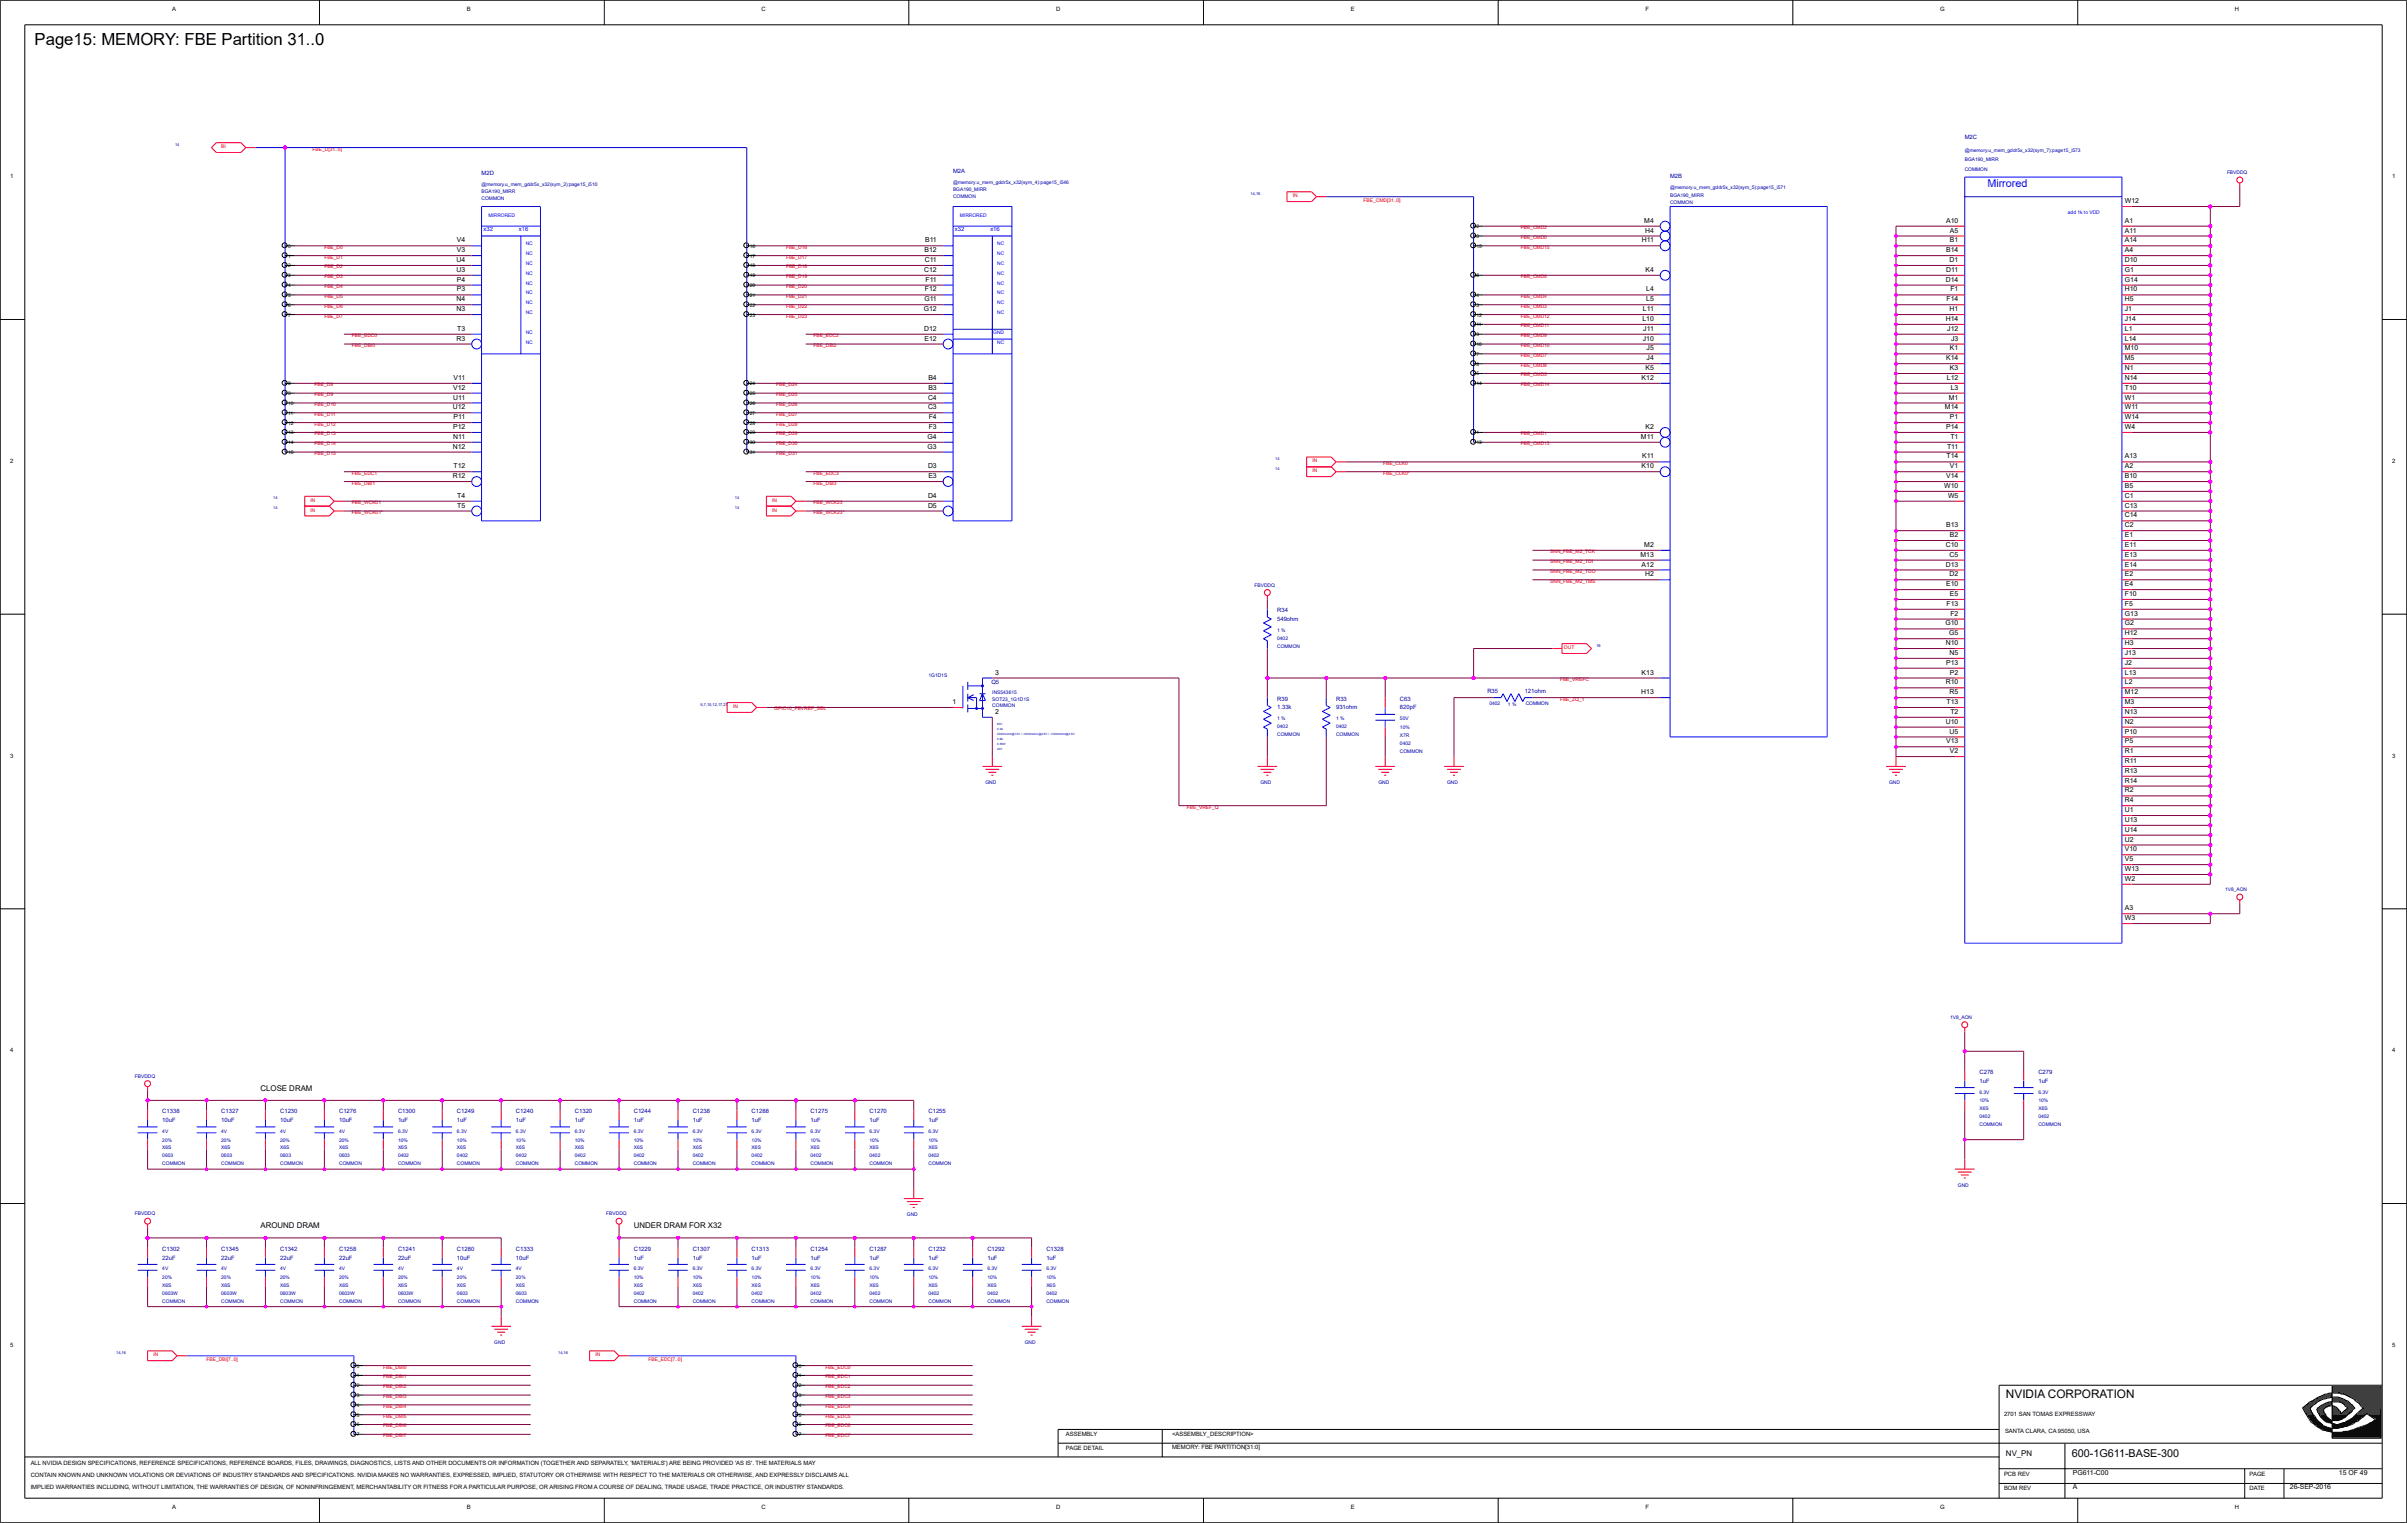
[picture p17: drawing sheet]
<svg xmlns="http://www.w3.org/2000/svg" width="271mm" height="172mm" viewBox="0 0 271 172" stroke-linecap="round" stroke-linejoin="round" font-family="sans-serif">
<defs><g id="words">
<text font-size="1.9" x="3.9" y="5.1">Page15: MEMORY: FBE Partition 31..0</text>
<text font-size="1.3" x="226.1" y="157.6">NVIDIA CORPORATION</text>
<text font-size="1.2" fill="#00f" x="224" y="21.1">Mirrored</text>
<text font-size="1.2" x="233.6" y="164.2">600-1G611-BASE-300</text>
<g font-size=".9">
<text x="29.4" y="122.9">CLOSE DRAM</text>
<text x="29.4" y="138.4">AROUND DRAM</text>
<text x="71.4" y="138.4">UNDER DRAM FOR X32</text>
<text x="226.1" y="164.1">NV_PN</text>
</g>
<g font-size=".8">
<text x="239.5" y="22.9">W12</text>
<text x="51.5" y="29.5">U4</text>
<text x="51.5" y="28.4">V3</text>
<text x="51.5" y="27.3">V4</text>
<text x="104.2" y="28.4">B12</text>
<text x="104.2" y="29.5">C11</text>
<text x="104.3" y="27.3">B11</text>
<text x="185.1" y="27.3">H11</text>
<text x="185.4" y="25.1">M4</text>
<text x="185.4" y="26.2">H4</text>
<text x="219.4" y="28.4">B14</text>
<text x="219.4" y="25.1">A10</text>
<text x="219.8" y="29.5">D1</text>
<text x="219.8" y="27.3">B1</text>
<text x="219.8" y="26.2">A5</text>
<text x="239.5" y="29.5">D10</text>
<text x="239.5" y="28.4">A4</text>
<text x="239.5" y="27.3">A14</text>
<text x="239.5" y="26.2">A11</text>
<text x="239.5" y="25.1">A1</text>
<text x="51.5" y="35.1">N3</text>
<text x="51.5" y="34">N4</text>
<text x="51.5" y="30.6">U3</text>
<text x="51.5" y="32.9">P3</text>
<text x="51.5" y="31.8">P4</text>
<text x="104.1" y="35.1">G12</text>
<text x="104.2" y="30.6">C12</text>
<text x="104.2" y="34">G11</text>
<text x="104.3" y="32.9">F12</text>
<text x="104.3" y="31.8">F11</text>
<text x="185.2" y="35.1">L11</text>
<text x="185.5" y="30.6">K4</text>
<text x="185.6" y="34">L5</text>
<text x="185.6" y="32.9">L4</text>
<text x="219.3" y="31.8">D14</text>
<text x="219.4" y="30.6">D11</text>
<text x="219.4" y="34">F14</text>
<text x="219.8" y="35.1">H1</text>
<text x="219.9" y="32.9">F1</text>
<text x="239.5" y="35.1">J1</text>
<text x="239.5" y="34">H5</text>
<text x="239.5" y="32.9">H10</text>
<text x="239.5" y="31.8">G14</text>
<text x="239.5" y="30.6">G1</text>
<text x="51.5" y="38.4">R3</text>
<text x="51.6" y="37.3">T3</text>
<text x="104.2" y="37.3">D12</text>
<text x="104.2" y="38.4">E12</text>
<text x="185.1" y="36.2">L10</text>
<text x="185.2" y="38.4">J10</text>
<text x="185.2" y="37.3">J11</text>
<text x="185.5" y="41.7">K5</text>
<text x="185.6" y="40.6">J4</text>
<text x="185.6" y="39.5">J5</text>
<text x="219.3" y="36.2">H14</text>
<text x="219.4" y="40.6">K14</text>
<text x="219.5" y="37.3">J12</text>
<text x="219.8" y="41.7">K3</text>
<text x="219.8" y="39.5">K1</text>
<text x="219.9" y="38.4">J3</text>
<text x="239.5" y="41.7">N1</text>
<text x="239.5" y="40.6">M5</text>
<text x="239.5" y="39.5">M10</text>
<text x="239.5" y="38.4">L14</text>
<text x="239.5" y="37.3">L1</text>
<text x="239.5" y="36.2">J14</text>
<text x="51" y="46.1">U12</text>
<text x="51.1" y="43.9">V12</text>
<text x="51.1" y="45">U11</text>
<text x="51.1" y="47.3">P11</text>
<text x="51.1" y="42.8">V11</text>
<text x="104.6" y="46.1">C3</text>
<text x="104.6" y="45">C4</text>
<text x="104.7" y="43.9">B3</text>
<text x="104.7" y="42.8">B4</text>
<text x="104.7" y="47.3">F4</text>
<text x="185.1" y="42.8">K12</text>
<text x="219.3" y="46.1">M14</text>
<text x="219.5" y="42.8">L12</text>
<text x="219.7" y="45">M1</text>
<text x="219.8" y="47.3">P1</text>
<text x="219.9" y="43.9">L3</text>
<text x="239.5" y="47.3">W14</text>
<text x="239.5" y="46.1">W11</text>
<text x="239.5" y="45">W1</text>
<text x="239.5" y="43.9">T10</text>
<text x="239.5" y="42.8">N14</text>
<text x="51" y="53.9">R12</text>
<text x="51" y="50.6">N12</text>
<text x="51.1" y="48.4">P12</text>
<text x="51.1" y="49.5">N11</text>
<text x="51.1" y="52.8">T12</text>
<text x="104.6" y="50.6">G3</text>
<text x="104.6" y="49.5">G4</text>
<text x="104.6" y="52.8">D3</text>
<text x="104.7" y="53.9">E3</text>
<text x="104.7" y="48.4">F3</text>
<text x="185" y="49.5">M11</text>
<text x="185.1" y="52.8">K10</text>
<text x="185.1" y="51.7">K11</text>
<text x="185.5" y="48.4">K2</text>
<text x="219.4" y="53.9">V14</text>
<text x="219.4" y="48.4">P14</text>
<text x="219.4" y="51.7">T14</text>
<text x="219.5" y="50.6">T11</text>
<text x="219.8" y="52.8">V1</text>
<text x="219.9" y="49.5">T1</text>
<text x="239.5" y="53.9">B10</text>
<text x="239.5" y="52.8">A2</text>
<text x="239.5" y="51.7">A13</text>
<text x="239.5" y="48.4">W4</text>
<text x="51.6" y="57.2">T5</text>
<text x="51.6" y="56.1">T4</text>
<text x="104.6" y="57.2">D5</text>
<text x="104.6" y="56.1">D4</text>
<text x="219.2" y="55">W10</text>
<text x="219.4" y="59.4">B13</text>
<text x="219.6" y="56.1">W5</text>
<text x="239.5" y="59.4">C2</text>
<text x="239.5" y="58.3">C14</text>
<text x="239.5" y="57.2">C13</text>
<text x="239.5" y="56.1">C1</text>
<text x="239.5" y="55">B5</text>
<text x="184.9" y="62.8">M13</text>
<text x="185.1" y="63.9">A12</text>
<text x="185.4" y="61.6">M2</text>
<text x="185.4" y="65">H2</text>
<text x="219.3" y="63.9">D13</text>
<text x="219.3" y="61.6">C10</text>
<text x="219.8" y="65">D2</text>
<text x="219.8" y="62.8">C5</text>
<text x="219.8" y="60.5">B2</text>
<text x="239.5" y="65">E2</text>
<text x="239.5" y="63.9">E14</text>
<text x="239.5" y="62.8">E13</text>
<text x="239.5" y="61.6">E11</text>
<text x="239.5" y="60.5">E1</text>
<text x="219.3" y="70.5">G10</text>
<text x="219.4" y="66.1">E10</text>
<text x="219.4" y="68.3">F13</text>
<text x="219.7" y="71.6">G5</text>
<text x="219.8" y="67.2">E5</text>
<text x="219.9" y="69.4">F2</text>
<text x="239.5" y="71.6">H12</text>
<text x="239.5" y="70.5">G2</text>
<text x="239.5" y="69.4">G13</text>
<text x="239.5" y="68.3">F5</text>
<text x="239.5" y="67.2">F10</text>
<text x="239.5" y="66.1">E4</text>
<text x="112.2" y="76">3</text>
<text x="185.1" y="76">K13</text>
<text x="219.3" y="77.2">R10</text>
<text x="219.3" y="72.7">N10</text>
<text x="219.4" y="74.9">P13</text>
<text x="219.8" y="73.8">N5</text>
<text x="219.8" y="76">P2</text>
<text x="239.5" y="77.2">L2</text>
<text x="239.5" y="76">L13</text>
<text x="239.5" y="74.9">J2</text>
<text x="239.5" y="73.8">J13</text>
<text x="239.5" y="72.7">H3</text>
<text x="107.4" y="79.4">1</text>
<text x="112.2" y="80.5">2</text>
<text x="185" y="78.3">H13</text>
<text x="219.3" y="81.6">U10</text>
<text x="219.4" y="83.8">V13</text>
<text x="219.4" y="79.4">T13</text>
<text x="219.8" y="82.7">U5</text>
<text x="219.8" y="78.3">R5</text>
<text x="219.9" y="80.5">T2</text>
<text x="239.5" y="83.8">P5</text>
<text x="239.5" y="82.7">P10</text>
<text x="239.5" y="81.6">N2</text>
<text x="239.5" y="80.5">N13</text>
<text x="239.5" y="79.4">M3</text>
<text x="239.5" y="78.3">M12</text>
<text x="219.8" y="84.9">V2</text>
<text x="239.5" y="89.3">R2</text>
<text x="239.5" y="88.2">R14</text>
<text x="239.5" y="87.1">R13</text>
<text x="239.5" y="86">R11</text>
<text x="239.5" y="84.9">R1</text>
<text x="239.5" y="96">V10</text>
<text x="239.5" y="94.9">U2</text>
<text x="239.5" y="93.8">U14</text>
<text x="239.5" y="92.7">U13</text>
<text x="239.5" y="91.5">U1</text>
<text x="239.5" y="90.4">R4</text>
<text x="239.5" y="99.3">W2</text>
<text x="239.5" y="98.2">W13</text>
<text x="239.5" y="97.1">V5</text>
<text x="239.5" y="103.7">W3</text>
<text x="239.5" y="102.6">A3</text>
<text x="233.7" y="167.9">A</text>
<text x="233.7" y="166.2">PG611-C00</text>
<text x="258.1" y="167.9">26-SEP-2016</text>
<text x="263.7" y="166.2">15 OF 49</text>
</g>
<g font-size=".7">
<text x="19.4" y="1.2">A</text>
<text x="52.6" y="1.2">B</text>
<text x="85.8" y="1.2">C</text>
<text x="119.1" y="1.2">D</text>
<text x="152.3" y="1.2">E</text>
<text x="185.5" y="1.2">F</text>
<text x="218.7" y="1.2">G</text>
<text x="251.9" y="1.2">H</text>
<text x="1.1" y="20.1">1</text>
<text x="269.7" y="20.1">1</text>
<text x="1.1" y="52.2">2</text>
<text x="269.7" y="52.2">2</text>
<text x="1.1" y="85.4">3</text>
<text x="269.7" y="85.4">3</text>
<text x="1.1" y="118.6">4</text>
<text x="269.7" y="118.6">4</text>
<text x="1.1" y="151.8">5</text>
<text x="269.7" y="151.8">5</text>
<text x="120.2" y="161.9">ASSEMBLY</text>
<text x="132.1" y="161.9">&lt;ASSEMBLY_DESCRIPTION&gt;</text>
<text x="225.9" y="159.6">2701 SAN TOMAS EXPRESSWAY</text>
<text x="226" y="161.6">SANTA CLARA, CA 95050, USA</text>
<text x="3.5" y="165.1">ALL NVIDIA DESIGN SPECIFICATIONS, REFERENCE SPECIFICATIONS, REFERENCE BOARDS, FILES, DRAWINGS, DIAGNOSTICS, LISTS AND OTHER DOCUMENTS OR INFORMATION (TOGETHER AND SEPARATELY, 'MATERIALS') ARE BEING PROVIDED 'AS IS'. THE MATERIALS MAY</text>
<text x="3.5" y="167.9">IMPLIED WARRANTIES INCLUDING, WITHOUT LIMITATION, THE WARRANTIES OF DESIGN, OF NONINFRINGEMENT, MERCHANTABILITY OR FITNESS FOR A PARTICULAR PURPOSE, OR ARISING FROM A COURSE OF DEALING, TRADE USAGE, TRADE PRACTICE, OR INDUSTRY STANDARDS.</text>
<text x="3.5" y="166.5">CONTAIN KNOWN AND UNKNOWN VIOLATIONS OR DEVIATIONS OF INDUSTRY STANDARDS AND SPECIFICATIONS. NVIDIA MAKES NO WARRANTIES, EXPRESSED, IMPLIED, STATUTORY OR OTHERWISE WITH RESPECT TO THE MATERIALS OR OTHERWISE, AND EXPRESSLY DISCLAIMS ALL</text>
<text x="120.2" y="163.5">PAGE DETAIL</text>
<text x="132.1" y="163.4">MEMORY: FBE PARTITION[31:0]</text>
<text x="225.9" y="166.3">PCB REV</text>
<text x="253.6" y="166.3">PAGE</text>
<text x="19.4" y="170.1">A</text>
<text x="52.6" y="170.1">B</text>
<text x="85.8" y="170.1">C</text>
<text x="119.1" y="170.1">D</text>
<text x="152.3" y="170.1">E</text>
<text x="185.5" y="170.1">F</text>
<text x="218.7" y="170.1">G</text>
<text x="225.9" y="168">BOM REV</text>
<text x="251.9" y="170.1">H</text>
<text x="253.6" y="168">DATE</text>
</g>
<g font-size=".7" fill="#0000a0">
<text x="221.5" y="15.6">M2C</text>
<text x="54.3" y="19.7">M2D</text>
<text x="107.4" y="19.5">M2A</text>
<text x="188.3" y="20.1">M2B</text>
<text x="144" y="69">R34</text>
<text x="144" y="70">549ohm</text>
<text x="111.8" y="77.1">Q5</text>
<text x="144" y="79">R39</text>
<text x="144" y="80">1.33k</text>
<text x="150.6" y="79">R33</text>
<text x="150.6" y="80">931ohm</text>
<text x="157.8" y="79">C63</text>
<text x="157.8" y="80">820pF</text>
<text x="167.7" y="78.1">R35</text>
<text x="171.9" y="78.1">121ohm</text>
<text x="18.3" y="125.5">C1338</text>
<text x="24.9" y="125.5">C1327</text>
<text x="31.6" y="125.5">C1230</text>
<text x="38.2" y="125.5">C1276</text>
<text x="44.9" y="125.5">C1300</text>
<text x="51.5" y="125.5">C1249</text>
<text x="58.2" y="125.5">C1240</text>
<text x="64.8" y="125.5">C1320</text>
<text x="71.4" y="125.5">C1244</text>
<text x="78.1" y="125.5">C1238</text>
<text x="84.7" y="125.5">C1288</text>
<text x="91.4" y="125.5">C1275</text>
<text x="98" y="125.5">C1270</text>
<text x="104.7" y="125.5">C1255</text>
<text x="223.1" y="121.1">C278</text>
<text x="223.1" y="122.1">1uF</text>
<text x="229.8" y="121.1">C279</text>
<text x="229.8" y="122.1">1uF</text>
<text x="18.3" y="126.5">10uF</text>
<text x="24.9" y="126.5">10uF</text>
<text x="31.6" y="126.5">10uF</text>
<text x="38.2" y="126.5">10uF</text>
<text x="44.9" y="126.5">1uF</text>
<text x="51.5" y="126.5">1uF</text>
<text x="58.2" y="126.5">1uF</text>
<text x="64.8" y="126.5">1uF</text>
<text x="71.4" y="126.5">1uF</text>
<text x="78.1" y="126.5">1uF</text>
<text x="84.7" y="126.5">1uF</text>
<text x="91.4" y="126.5">1uF</text>
<text x="98" y="126.5">1uF</text>
<text x="104.7" y="126.5">1uF</text>
<text x="18.3" y="141">C1302</text>
<text x="18.3" y="142">22uF</text>
<text x="24.9" y="141">C1345</text>
<text x="24.9" y="142">22uF</text>
<text x="31.6" y="141">C1342</text>
<text x="31.6" y="142">22uF</text>
<text x="38.2" y="141">C1258</text>
<text x="38.2" y="142">22uF</text>
<text x="44.9" y="141">C1241</text>
<text x="44.9" y="142">22uF</text>
<text x="51.5" y="141">C1280</text>
<text x="51.5" y="142">10uF</text>
<text x="58.2" y="141">C1333</text>
<text x="58.2" y="142">10uF</text>
<text x="71.4" y="141">C1229</text>
<text x="71.4" y="142">1uF</text>
<text x="78.1" y="141">C1307</text>
<text x="78.1" y="142">1uF</text>
<text x="84.7" y="141">C1313</text>
<text x="84.7" y="142">1uF</text>
<text x="91.4" y="141">C1254</text>
<text x="91.4" y="142">1uF</text>
<text x="98" y="141">C1287</text>
<text x="98" y="142">1uF</text>
<text x="104.7" y="141">C1232</text>
<text x="104.7" y="142">1uF</text>
<text x="111.3" y="141">C1292</text>
<text x="111.3" y="142">1uF</text>
<text x="118" y="141">C1328</text>
<text x="118" y="142">1uF</text>
</g>
<g font-size=".7" fill="#00f">
<text x="54.5" y="26">x32</text>
<text x="58.5" y="26">x16</text>
<text x="107.7" y="26">x32</text>
<text x="111.6" y="26">x16</text>
</g>
<g font-size=".6" fill="#f00">
<text x="24.9" y="16.7">BI</text>
<text x="35.2" y="17">FBE_D[31..0]</text>
<text x="145.7" y="22.2">IN</text>
<text x="153.7" y="22.7">FBE_CMD[31..0]</text>
<text x="36.6" y="28">FBE_D0</text>
<text x="36.6" y="29.1">FBE_D1</text>
<text x="88.6" y="28">FBE_D16</text>
<text x="88.6" y="29.1">FBE_D17</text>
<text x="171.4" y="26.9">FBE_CMD0</text>
<text x="171.4" y="28">FBE_CMD15</text>
<text x="171.4" y="25.8">FBE_CMD2</text>
<text x="36.6" y="30.3">FBE_D2</text>
<text x="36.6" y="31.4">FBE_D3</text>
<text x="36.6" y="32.5">FBE_D4</text>
<text x="36.6" y="33.6">FBE_D5</text>
<text x="36.6" y="34.7">FBE_D6</text>
<text x="36.6" y="35.8">FBE_D7</text>
<text x="88.6" y="30.3">FBE_D18</text>
<text x="88.6" y="31.4">FBE_D19</text>
<text x="88.6" y="32.5">FBE_D20</text>
<text x="88.6" y="33.6">FBE_D21</text>
<text x="88.6" y="34.7">FBE_D22</text>
<text x="88.6" y="35.8">FBE_D23</text>
<text x="171.4" y="35.8">FBE_CMD12</text>
<text x="171.4" y="34.7">FBE_CMD3</text>
<text x="171.4" y="33.6">FBE_CMD4</text>
<text x="171.4" y="31.4">FBE_CMD6</text>
<text x="39.7" y="39.1">FBE_DBI0</text>
<text x="39.7" y="38">FBE_EDC0</text>
<text x="91.7" y="39.1">FBE_DBI2</text>
<text x="91.7" y="38">FBE_EDC2</text>
<text x="171.4" y="39.1">FBE_CMD10</text>
<text x="171.4" y="36.9">FBE_CMD11</text>
<text x="171.4" y="40.2">FBE_CMD7</text>
<text x="171.4" y="41.3">FBE_CMD8</text>
<text x="171.4" y="38">FBE_CMD9</text>
<text x="35.5" y="45.8">FBE_D10</text>
<text x="35.5" y="46.9">FBE_D11</text>
<text x="35.5" y="48">FBE_D12</text>
<text x="35.5" y="43.5">FBE_D8</text>
<text x="35.5" y="44.7">FBE_D9</text>
<text x="87.5" y="43.5">FBE_D24</text>
<text x="87.5" y="44.7">FBE_D25</text>
<text x="87.5" y="45.8">FBE_D26</text>
<text x="87.5" y="46.9">FBE_D27</text>
<text x="87.5" y="48">FBE_D28</text>
<text x="171.4" y="43.5">FBE_CMD14</text>
<text x="171.4" y="42.4">FBE_CMD5</text>
<text x="35.5" y="49.1">FBE_D13</text>
<text x="35.5" y="50.2">FBE_D14</text>
<text x="35.5" y="51.3">FBE_D15</text>
<text x="39.7" y="53.5">FBE_EDC1</text>
<text x="87.5" y="49.1">FBE_D29</text>
<text x="87.5" y="50.2">FBE_D30</text>
<text x="87.5" y="51.3">FBE_D31</text>
<text x="91.7" y="53.5">FBE_EDC3</text>
<text x="148" y="53.2">IN</text>
<text x="148" y="52.1">IN</text>
<text x="155.9" y="52.4">FBE_CLK0</text>
<text x="155.9" y="53.5">FBE_CLK0*</text>
<text x="171.4" y="50.2">FBE_CMD13</text>
<text x="171.4" y="49.1">FBE_CMD1</text>
<text x="35" y="57.7">IN</text>
<text x="35" y="56.6">IN</text>
<text x="39.7" y="54.6">FBE_DBI1</text>
<text x="39.7" y="56.8">FBE_WCK01</text>
<text x="39.7" y="57.9">FBE_WCK01*</text>
<text x="87.1" y="57.7">IN</text>
<text x="87.1" y="56.6">IN</text>
<text x="91.7" y="54.6">FBE_DBI3</text>
<text x="91.7" y="56.8">FBE_WCK23</text>
<text x="91.7" y="57.9">FBE_WCK23*</text>
<text x="174.8" y="62.4">SNN_FBE_M2_TCK</text>
<text x="174.8" y="63.5">SNN_FBE_M2_TDI</text>
<text x="174.8" y="64.6">SNN_FBE_M2_TDO</text>
<text x="174.8" y="65.7">SNN_FBE_M2_TMS</text>
<text x="175.9" y="76.8">FBE_VREFC</text>
<text x="176.3" y="73.2">OUT</text>
<text x="82.6" y="79.8">IN</text>
<text x="87.3" y="80.1">GPIO10_FBVREF_SEL</text>
<text x="175.9" y="79">FBE_ZQ_1</text>
<text x="133.8" y="91.2">FBE_VREF_Q</text>
<text x="17.3" y="152.9">IN</text>
<text x="23.3" y="153.4">FBE_DBI[7..0]</text>
<text x="43.2" y="154.3">FBE_DBI0</text>
<text x="43.2" y="155.4">FBE_DBI1</text>
<text x="67.1" y="152.9">IN</text>
<text x="73.1" y="153.4">FBE_EDC[7..0]</text>
<text x="93" y="154.3">FBE_EDC0</text>
<text x="93" y="155.4">FBE_EDC1</text>
<text x="43.2" y="156.5">FBE_DBI2</text>
<text x="43.2" y="157.6">FBE_DBI3</text>
<text x="43.2" y="158.7">FBE_DBI4</text>
<text x="43.2" y="159.8">FBE_DBI5</text>
<text x="43.2" y="160.9">FBE_DBI6</text>
<text x="93" y="156.5">FBE_EDC2</text>
<text x="93" y="157.6">FBE_EDC3</text>
<text x="93" y="158.7">FBE_EDC4</text>
<text x="93" y="159.8">FBE_EDC5</text>
<text x="93" y="160.9">FBE_EDC6</text>
<text x="43.2" y="162">FBE_DBI7</text>
<text x="93" y="162">FBE_EDC7</text>
</g>
<g font-size=".6" fill="#0000a0">
<text x="221.5" y="17.1">@memory.u_mem_gddr5x_x32(sym_7):page15_i573</text>
<text x="54.3" y="21">@memory.u_mem_gddr5x_x32(sym_2):page15_i510</text>
<text x="54.3" y="22.5">COMMON</text>
<text x="54.3" y="21.7">BGA190_MIRR</text>
<text x="107.4" y="20.7">@memory.u_mem_gddr5x_x32(sym_4):page15_i546</text>
<text x="107.4" y="22.3">COMMON</text>
<text x="107.4" y="21.5">BGA190_MIRR</text>
<text x="188.3" y="21.3">@memory.u_mem_gddr5x_x32(sym_5):page15_i571</text>
<text x="188.3" y="22.2">BGA190_MIRR</text>
<text x="188.3" y="22.9">COMMON</text>
<text x="221.5" y="18.2">BGA190_MIRR</text>
<text x="221.5" y="19.3">COMMON</text>
<text x="251.1" y="19.6">FBVDDQ</text>
<text x="141.4" y="66.1">FBVDDQ</text>
<text x="144" y="71.2">1 %</text>
<text x="104.7" y="76.3">1G1D1S</text>
<text x="144" y="72.1">0402</text>
<text x="144" y="73">COMMON</text>
<text x="111.9" y="78.2">INS543615</text>
<text x="111.9" y="79.8">COMMON</text>
<text x="111.9" y="79">SOT23_1G1D1S</text>
<text x="144" y="81.2">1 %</text>
<text x="144" y="83">COMMON</text>
<text x="144" y="82.1">0402</text>
<text x="150.6" y="83">COMMON</text>
<text x="150.6" y="82.1">0402</text>
<text x="150.6" y="81.2">1 %</text>
<text x="157.8" y="84">0402</text>
<text x="157.8" y="82.2">10%</text>
<text x="157.8" y="83.1">X7R</text>
<text x="157.8" y="81.2">50V</text>
<text x="167.9" y="79.4">0402</text>
<text x="170" y="79.5">1 %</text>
<text x="172" y="79.4">COMMON</text>
<text x="111.1" y="88.4">GND</text>
<text x="142.1" y="88.4">GND</text>
<text x="155.4" y="88.4">GND</text>
<text x="157.8" y="84.8">COMMON</text>
<text x="163.1" y="88.4">GND</text>
<text x="213" y="88.4">GND</text>
<text x="250.8" y="100.5">1V8_AON</text>
<text x="219.8" y="114.9">1V8_AON</text>
<text x="15.2" y="121.5">FBVDDQ</text>
<text x="223.1" y="124.3">10%</text>
<text x="223.1" y="125.2">X6S</text>
<text x="223.1" y="123.3">6.3V</text>
<text x="229.8" y="123.3">6.3V</text>
<text x="229.8" y="124.3">10%</text>
<text x="229.8" y="125.2">X6S</text>
<text x="18.3" y="131.4">COMMON</text>
<text x="18.3" y="129.6">X6S</text>
<text x="18.3" y="128.7">20%</text>
<text x="18.3" y="127.7">4V</text>
<text x="18.3" y="130.5">0603</text>
<text x="24.9" y="131.4">COMMON</text>
<text x="24.9" y="130.5">0603</text>
<text x="24.9" y="128.7">20%</text>
<text x="24.9" y="129.6">X6S</text>
<text x="24.9" y="127.7">4V</text>
<text x="31.6" y="131.4">COMMON</text>
<text x="31.6" y="128.7">20%</text>
<text x="31.6" y="129.6">X6S</text>
<text x="31.6" y="130.5">0603</text>
<text x="31.6" y="127.7">4V</text>
<text x="38.2" y="131.4">COMMON</text>
<text x="38.2" y="128.7">20%</text>
<text x="38.2" y="129.6">X6S</text>
<text x="38.2" y="130.5">0603</text>
<text x="38.2" y="127.7">4V</text>
<text x="44.9" y="131.4">COMMON</text>
<text x="44.9" y="130.5">0402</text>
<text x="44.9" y="127.7">6.3V</text>
<text x="44.9" y="128.7">10%</text>
<text x="44.9" y="129.6">X6S</text>
<text x="51.5" y="131.4">COMMON</text>
<text x="51.5" y="129.6">X6S</text>
<text x="51.5" y="128.7">10%</text>
<text x="51.5" y="127.7">6.3V</text>
<text x="51.5" y="130.5">0402</text>
<text x="58.2" y="131.4">COMMON</text>
<text x="58.2" y="127.7">6.3V</text>
<text x="58.2" y="128.7">10%</text>
<text x="58.2" y="129.6">X6S</text>
<text x="58.2" y="130.5">0402</text>
<text x="64.8" y="131.4">COMMON</text>
<text x="64.8" y="127.7">6.3V</text>
<text x="64.8" y="128.7">10%</text>
<text x="64.8" y="129.6">X6S</text>
<text x="64.8" y="130.5">0402</text>
<text x="71.4" y="131.4">COMMON</text>
<text x="71.4" y="130.5">0402</text>
<text x="71.4" y="129.6">X6S</text>
<text x="71.4" y="127.7">6.3V</text>
<text x="71.4" y="128.7">10%</text>
<text x="78.1" y="131.4">COMMON</text>
<text x="78.1" y="127.7">6.3V</text>
<text x="78.1" y="128.7">10%</text>
<text x="78.1" y="129.6">X6S</text>
<text x="78.1" y="130.5">0402</text>
<text x="84.7" y="131.4">COMMON</text>
<text x="84.7" y="130.5">0402</text>
<text x="84.7" y="129.6">X6S</text>
<text x="84.7" y="128.7">10%</text>
<text x="84.7" y="127.7">6.3V</text>
<text x="91.4" y="131.4">COMMON</text>
<text x="91.4" y="129.6">X6S</text>
<text x="91.4" y="128.7">10%</text>
<text x="91.4" y="127.7">6.3V</text>
<text x="91.4" y="130.5">0402</text>
<text x="98" y="131.4">COMMON</text>
<text x="98" y="127.7">6.3V</text>
<text x="98" y="128.7">10%</text>
<text x="98" y="129.6">X6S</text>
<text x="98" y="130.5">0402</text>
<text x="104.7" y="131.4">COMMON</text>
<text x="104.7" y="127.7">6.3V</text>
<text x="104.7" y="128.7">10%</text>
<text x="104.7" y="129.6">X6S</text>
<text x="104.7" y="130.5">0402</text>
<text x="223.1" y="126">0402</text>
<text x="223.1" y="126.9">COMMON</text>
<text x="229.8" y="126">0402</text>
<text x="229.8" y="126.9">COMMON</text>
<text x="15.2" y="137">FBVDDQ</text>
<text x="68.3" y="137">FBVDDQ</text>
<text x="102.2" y="137.1">GND</text>
<text x="220.7" y="133.8">GND</text>
<text x="18.3" y="143.2">4V</text>
<text x="24.9" y="143.2">4V</text>
<text x="31.6" y="143.2">4V</text>
<text x="38.2" y="143.2">4V</text>
<text x="44.9" y="143.2">4V</text>
<text x="51.5" y="143.2">4V</text>
<text x="58.2" y="143.2">4V</text>
<text x="71.4" y="143.2">6.3V</text>
<text x="78.1" y="143.2">6.3V</text>
<text x="84.7" y="143.2">6.3V</text>
<text x="91.4" y="143.2">6.3V</text>
<text x="98" y="143.2">6.3V</text>
<text x="104.7" y="143.2">6.3V</text>
<text x="111.3" y="143.2">6.3V</text>
<text x="118" y="143.2">6.3V</text>
<text x="18.3" y="146.9">COMMON</text>
<text x="18.3" y="144.2">20%</text>
<text x="18.3" y="145.1">X6S</text>
<text x="18.3" y="146">0603W</text>
<text x="24.9" y="146.9">COMMON</text>
<text x="24.9" y="144.2">20%</text>
<text x="24.9" y="145.1">X6S</text>
<text x="24.9" y="146">0603W</text>
<text x="31.6" y="145.1">X6S</text>
<text x="31.6" y="146">0603W</text>
<text x="31.6" y="144.2">20%</text>
<text x="31.6" y="146.9">COMMON</text>
<text x="38.2" y="145.1">X6S</text>
<text x="38.2" y="144.2">20%</text>
<text x="38.2" y="146">0603W</text>
<text x="38.2" y="146.9">COMMON</text>
<text x="44.9" y="144.2">20%</text>
<text x="44.9" y="145.1">X6S</text>
<text x="44.9" y="146">0603W</text>
<text x="44.9" y="146.9">COMMON</text>
<text x="51.5" y="144.2">20%</text>
<text x="51.5" y="145.1">X6S</text>
<text x="51.5" y="146">0603</text>
<text x="51.5" y="146.9">COMMON</text>
<text x="58.2" y="144.2">20%</text>
<text x="58.2" y="145.1">X6S</text>
<text x="58.2" y="146">0603</text>
<text x="58.2" y="146.9">COMMON</text>
<text x="71.4" y="146.9">COMMON</text>
<text x="71.4" y="144.2">10%</text>
<text x="71.4" y="145.1">X6S</text>
<text x="71.4" y="146">0402</text>
<text x="78.1" y="146.9">COMMON</text>
<text x="78.1" y="146">0402</text>
<text x="78.1" y="145.1">X6S</text>
<text x="78.1" y="144.2">10%</text>
<text x="84.7" y="146.9">COMMON</text>
<text x="84.7" y="145.1">X6S</text>
<text x="84.7" y="146">0402</text>
<text x="84.7" y="144.2">10%</text>
<text x="91.4" y="146.9">COMMON</text>
<text x="91.4" y="145.1">X6S</text>
<text x="91.4" y="144.2">10%</text>
<text x="91.4" y="146">0402</text>
<text x="98" y="144.2">10%</text>
<text x="98" y="145.1">X6S</text>
<text x="98" y="146">0402</text>
<text x="98" y="146.9">COMMON</text>
<text x="104.7" y="144.2">10%</text>
<text x="104.7" y="145.1">X6S</text>
<text x="104.7" y="146">0402</text>
<text x="104.7" y="146.9">COMMON</text>
<text x="111.3" y="146">0402</text>
<text x="111.3" y="145.1">X6S</text>
<text x="111.3" y="144.2">10%</text>
<text x="111.3" y="146.9">COMMON</text>
<text x="118" y="144.2">10%</text>
<text x="118" y="145.1">X6S</text>
<text x="118" y="146">0402</text>
<text x="118" y="146.9">COMMON</text>
<text x="55.7" y="151.5">GND</text>
<text x="115.5" y="151.5">GND</text>
</g>
<g font-size=".6">
<text x="32.5" y="29">1</text>
<text x="32.5" y="27.9">0</text>
<text x="84.5" y="29">17</text>
<text x="84.5" y="27.9">16</text>
<text x="166.5" y="27.9">15</text>
<text x="166.5" y="26.8">0</text>
<text x="166.5" y="25.7">2</text>
<text x="32.5" y="35.7">7</text>
<text x="32.5" y="34.6">6</text>
<text x="32.5" y="33.5">5</text>
<text x="32.5" y="32.4">4</text>
<text x="32.5" y="31.3">3</text>
<text x="32.5" y="30.1">2</text>
<text x="84.5" y="35.7">23</text>
<text x="84.5" y="34.6">22</text>
<text x="84.5" y="33.5">21</text>
<text x="84.5" y="32.4">20</text>
<text x="84.5" y="31.3">19</text>
<text x="84.5" y="30.1">18</text>
<text x="166.5" y="35.7">12</text>
<text x="166.5" y="34.6">3</text>
<text x="166.5" y="33.5">4</text>
<text x="166.5" y="31.3">6</text>
<text x="166.5" y="41.2">8</text>
<text x="166.5" y="40.1">7</text>
<text x="166.5" y="39">10</text>
<text x="166.5" y="37.9">9</text>
<text x="166.5" y="36.8">11</text>
<text x="32.5" y="47.9">12</text>
<text x="32.5" y="46.8">11</text>
<text x="32.5" y="45.6">10</text>
<text x="32.5" y="44.5">9</text>
<text x="32.5" y="43.4">8</text>
<text x="84.5" y="47.9">28</text>
<text x="84.5" y="46.8">27</text>
<text x="84.5" y="45.6">26</text>
<text x="84.5" y="44.5">25</text>
<text x="84.5" y="43.4">24</text>
<text x="166.5" y="43.4">14</text>
<text x="166.5" y="42.3">5</text>
<text x="32.5" y="51.2">15</text>
<text x="32.5" y="50.1">14</text>
<text x="32.5" y="49">13</text>
<text x="84.5" y="51.2">31</text>
<text x="84.5" y="50.1">30</text>
<text x="84.5" y="49">29</text>
<text x="166.5" y="50.1">13</text>
<text x="166.5" y="49">1</text>
<text x="40.2" y="155.3">1</text>
<text x="40.2" y="154.2">0</text>
<text x="90.1" y="155.3">1</text>
<text x="90.1" y="154.2">0</text>
<text x="40.2" y="161.9">7</text>
<text x="40.2" y="160.8">6</text>
<text x="40.2" y="159.7">5</text>
<text x="40.2" y="158.6">4</text>
<text x="40.2" y="157.5">3</text>
<text x="40.2" y="156.4">2</text>
<text x="90.1" y="161.9">7</text>
<text x="90.1" y="160.8">6</text>
<text x="90.1" y="159.7">5</text>
<text x="90.1" y="158.6">4</text>
<text x="90.1" y="157.5">3</text>
<text x="90.1" y="156.4">2</text>
</g>
<g font-size=".6" fill="#00f">
<text x="55.1" y="24.4">MIRRORED</text>
<text x="59.3" y="29.9">NC</text>
<text x="59.3" y="27.7">NC</text>
<text x="59.3" y="28.8">NC</text>
<text x="108.2" y="24.4">MIRRORED</text>
<text x="112.4" y="29.9">NC</text>
<text x="112.4" y="28.8">NC</text>
<text x="112.4" y="27.7">NC</text>
<text x="233.1" y="24.1">add 1k to VDD</text>
<text x="59.3" y="35.4">NC</text>
<text x="59.3" y="33.2">NC</text>
<text x="59.3" y="34.3">NC</text>
<text x="59.3" y="32.1">NC</text>
<text x="59.3" y="31">NC</text>
<text x="112.4" y="32.1">NC</text>
<text x="112.4" y="33.2">NC</text>
<text x="112.4" y="34.3">NC</text>
<text x="112.4" y="35.4">NC</text>
<text x="112.4" y="31">NC</text>
<text x="59.3" y="38.7">NC</text>
<text x="59.3" y="37.6">NC</text>
<text x="112" y="37.6">GND</text>
<text x="112.4" y="38.7">NC</text>
</g>
<g font-size=".4" fill="#0000a0">
<text x="19.7" y="16.4">14</text>
<text x="141" y="22">14,16</text>
<text x="143.8" y="53">14</text>
<text x="143.8" y="51.8">14</text>
<text x="30.8" y="57.4">14</text>
<text x="30.8" y="56.3">14</text>
<text x="82.9" y="57.4">14</text>
<text x="82.9" y="56.3">14</text>
<text x="180" y="72.9">16</text>
<text x="79" y="79.5">5,7,10,12,17,27</text>
<text x="13.1" y="152.6">14,16</text>
<text x="62.9" y="152.6">14,16</text>
</g>
<g font-size=".3" fill="#0000a0">
<text x="112.4" y="82.9">2000mohm@10V / -1000mohm@4.5V / -1000mohm@2.5V</text>
<text x="112.4" y="84">0.35W</text>
<text x="112.4" y="81.7">60V</text>
<text x="112.4" y="82.3">0.3A</text>
<text x="112.4" y="83.4">0.8A</text>
<text x="112.4" y="84.5">20V</text>
</g>
</g></defs>
<g fill="none" stroke="#00f" stroke-width=".11">
<path d="M28.8 16.6h55.4v34.4M32.1 16.6v34.4M221.5 20h17.7v86.3h-17.7zM53.2 37.7h1.1M53.2 34.4h1.1M53.2 33.2h1.1M53.2 35.5h1.1M53.2 31h1.1M53.2 32.1h1.1M53.2 29.9h1.1M53.2 27.7h1.1M53.2 28.8h1.1"/>
<path d="M54.3 39.9h6.6M54.3 23.3h6.6v35.4h-6.6zM54.3 25.5h6.6M54.3 26.6h6.6M58.7 26.6v13.3M106.3 37.7h1.1M106.3 34.4h1.1M106.3 33.2h1.1M106.3 35.5h1.1M106.3 31h1.1M106.3 32.1h1.1M106.3 29.9h1.1"/>
<path d="M106.3 27.7h1.1M106.3 28.8h1.1M107.4 39.9h6.7M107.4 23.3h6.7v35.4h-6.7zM107.4 25.5h6.7M107.4 26.6h6.7M107.4 38.2h6.7M107.4 37.1h6.7M111.9 26.6v13.3M149.5 22.2h16.6v27.7M187.2 39.9h1.1M187.2 38.8h1.1"/>
<path d="M187.2 37.7h1.1M187.2 36.6h1.1M187.2 34.4h1.1M187.2 33.2h1.1M187.2 35.5h1.1M188.3 23.3h17.7v59.8h-17.7zM221.5 22.2h17.7M53.2 43.2h1.1M53.2 56.5h1.1M53.2 53.2h1.1M53.2 49.9h1.1M53.2 51h1.1"/>
<path d="M53.2 48.7h1.1M53.2 47.6h1.1M53.2 45.4h1.1M53.2 46.5h1.1M53.2 44.3h1.1M106.3 43.2h1.1M106.3 56.5h1.1M106.3 53.2h1.1M106.3 49.9h1.1M106.3 51h1.1M106.3 48.7h1.1M106.3 47.6h1.1"/>
<path d="M106.3 45.4h1.1M106.3 46.5h1.1M106.3 44.3h1.1M187.2 52.1h1.1M187.2 42.1h1.1M187.2 43.2h1.1M187.2 41h1.1M108.5 77.3v2.6M109.1 78.6h1v1.3M109.1 77.3h1.7M109.1 79.9h1.7M109.1 76.9v.9"/>
<path d="M109.1 78.2v.9M109.1 79.4v.9M110.4 78.2h.7M110.4 79h.7M111.9 76.4h-1.1v4.5h1.1M142.9 68.7v.9M142.9 72.2v.9M142.9 78.6v.9M149.5 78.6v.9M156.2 79.8v.7M168.3 78.6h.9M171.9 78.6h.9"/>
<path d="M187.2 78.6h1.1M187.2 76.4h1.1M187.2 65.4h1.1M187.2 62h1.1M187.2 63.1h1.1M187.2 64.3h1.1M142.9 82.2v.9M149.5 82.2v.9M155 80.5h2.3M155 81.2h2.3M156.2 81.2v.8M15.5 127h2.2"/>
<path d="M15.5 127.7h2.2M16.6 126.3v.7M16.6 127.7v.8M22.2 127h2.2M22.2 127.7h2.2M23.3 126.3v.7M23.3 127.7v.8M28.8 127h2.2M28.8 127.7h2.2M29.9 126.3v.7M29.9 127.7v.8M35.5 127h2.2"/>
<path d="M35.5 127.7h2.2M36.6 126.3v.7M36.6 127.7v.8M42.1 127h2.2M42.1 127.7h2.2M43.2 126.3v.7M43.2 127.7v.8M48.7 127h2.3M48.7 127.7h2.3M49.9 126.3v.7M49.9 127.7v.8M55.4 127h2.2"/>
<path d="M55.4 127.7h2.2M56.5 126.3v.7M56.5 127.7v.8M62 127h2.3M62 127.7h2.3M63.1 126.3v.7M63.1 127.7v.8M68.7 127h2.2M68.7 127.7h2.2M69.8 126.3v.7M69.8 127.7v.8M75.3 127h2.2"/>
<path d="M75.3 127.7h2.2M76.4 126.3v.7M76.4 127.7v.8M82 127h2.2M82 127.7h2.2M83.1 126.3v.7M83.1 127.7v.8M88.6 127h2.2M88.6 127.7h2.2M89.7 126.3v.7M89.7 127.7v.8M95.3 127h2.2"/>
<path d="M95.3 127.7h2.2M96.4 126.3v.7M96.4 127.7v.8M101.9 127h2.2M101.9 127.7h2.2M103 126.3v.7M103 127.7v.8M220.4 122.6h2.2M220.4 123.3h2.2M221.5 121.8v.8M221.5 123.3v.7M227 122.6h2.2"/>
<path d="M227 123.3h2.2M228.1 121.8v.8M228.1 123.3v.7M15.5 142.5h2.2M15.5 143.2h2.2M16.6 141.8v.7M16.6 143.2v.8M21.1 152.8h18.8v8.9M22.2 142.5h2.2M22.2 143.2h2.2M23.3 141.8v.7M23.3 143.2v.8"/>
<path d="M28.8 142.5h2.2M28.8 143.2h2.2M29.9 141.8v.7M29.9 143.2v.8M35.5 142.5h2.2M35.5 143.2h2.2M36.6 141.8v.7M36.6 143.2v.8M42.1 142.5h2.2M42.1 143.2h2.2M43.2 141.8v.7M43.2 143.2v.8"/>
<path d="M48.7 142.5h2.3M48.7 143.2h2.3M49.9 141.8v.7M49.9 143.2v.8M55.4 142.5h2.2M55.4 143.2h2.2M56.5 141.8v.7M56.5 143.2v.8M68.7 142.5h2.2M68.7 143.2h2.2M69.8 141.8v.7M69.8 143.2v.8"/>
<path d="M70.9 152.8h18.8v8.9M75.3 142.5h2.2M75.3 143.2h2.2M76.4 141.8v.7M76.4 143.2v.8M82 142.5h2.2M82 143.2h2.2M83.1 141.8v.7M83.1 143.2v.8M88.6 142.5h2.2M88.6 143.2h2.2M89.7 141.8v.7"/>
<path d="M89.7 143.2v.8M95.3 142.5h2.2M95.3 143.2h2.2M96.4 141.8v.7M96.4 143.2v.8M101.9 142.5h2.2M101.9 143.2h2.2M103 141.8v.7M103 143.2v.8M108.5 142.5h2.3M108.5 143.2h2.3M109.6 141.8v.7"/>
<path d="M109.6 143.2v.8M115.2 142.5h2.2M115.2 143.2h2.2M116.3 141.8v.7M116.3 143.2v.8"/>
<circle cx="53.7" cy="38.8" r=".55"/>
<circle cx="106.9" cy="38.8" r=".55"/>
<circle cx="187.7" cy="25.5" r=".55"/>
<circle cx="187.7" cy="31" r=".55"/>
<circle cx="187.7" cy="27.7" r=".55"/>
<circle cx="187.7" cy="26.6" r=".55"/>
<circle cx="53.7" cy="54.3" r=".55"/>
<circle cx="53.7" cy="57.6" r=".55"/>
<circle cx="106.9" cy="54.3" r=".55"/>
<circle cx="106.9" cy="57.6" r=".55"/>
<circle cx="187.7" cy="48.7" r=".55"/>
<circle cx="187.7" cy="49.9" r=".55"/>
<circle cx="187.7" cy="53.2" r=".55"/>
<circle cx="110.1" cy="79.9" r=".11"/>
<circle cx="110.8" cy="79.9" r=".11"/>
<circle cx="110.8" cy="77.3" r=".11"/>
</g>
<g fill="#000" stroke="#00f" stroke-width=".11">
<path d="M109.1 78.6l.7-.3zM109.1 78.6l.7 .4zM110.8 78.2l-.4 .8zM110.8 78.2l.3 .8zM142.4 72l.5 .2zM142.4 71.1l.9 .5zM142.4 71.1l.9-.4zM142.4 70.2l.9-.4zM142.4 72l.9-.4zM142.4 70.2l.9 .5zM142.9 69.6l.4 .2zM142.9 79.5l.4 .3z"/>
<path d="M149.5 79.5l.5 .3zM169.4 78.2l-.2 .4zM169.4 78.2l.5 .9zM170.3 78.2l-.4 .9zM170.3 78.2l.5 .9zM171.2 78.2l-.4 .9zM171.2 78.2l.5 .9zM171.9 78.6l-.2 .5zM142.4 82l.5 .2zM142.4 81.1l.9 .4zM142.4 81.1l.9-.5zM142.4 80.2l.9-.4z"/>
<path d="M142.4 82l.9-.5zM142.4 80.2l.9 .4zM149.1 82l.4 .2zM149.1 81.1l.9 .4zM149.1 81.1l.9-.5zM149.1 80.2l.9-.4zM149.1 82l.9-.5zM149.1 80.2l.9 .4z"/>
</g>
<g fill="none" stroke="#f00" stroke-width=".11">
<path d="M24.4 17.2h2.8M24.4 16.1h2.8M27.7 16.6h1.1M147.9 21.6h-2.8v1.1h2.8M148.4 22.2h1.1M220.4 39.9h1.1M220.4 38.8h1.1M220.4 37.7h1.1M220.4 36.6h1.1M220.4 35.5h1.1M220.4 34.4h1.1M220.4 33.2h1.1"/>
<path d="M220.4 32.1h1.1M220.4 31h1.1M220.4 29.9h1.1M220.4 28.8h1.1M220.4 27.7h1.1M220.4 26.6h1.1M220.4 25.5h1.1M239.2 39.9h1.1M239.2 38.8h1.1M239.2 37.7h1.1M239.2 36.6h1.1M239.2 35.5h1.1"/>
<path d="M239.2 34.4h1.1M239.2 33.2h1.1M239.2 32.1h1.1M239.2 31h1.1M239.2 29.9h1.1M239.2 28.8h1.1M239.2 27.7h1.1M239.2 26.6h1.1M239.2 25.5h1.1M239.2 23.3h1.1M252.5 20.6v.5M34.4 57.1h2.7"/>
<path d="M37.1 55.9h-2.7v2.3h2.7M37.7 56.5h1.1M37.7 57.6h1.1M86.4 57.1h2.8M89.2 55.9h-2.8v2.3h2.8M89.7 56.5h1.1M89.7 57.6h1.1M147.3 52.6h2.8M150.1 51.5h-2.8v2.2h2.8M150.6 53.2h1.1M150.6 52.1h1.1M220.4 59.8h1.1"/>
<path d="M220.4 56.5h1.1M220.4 55.4h1.1M220.4 54.3h1.1M220.4 53.2h1.1M220.4 52.1h1.1M220.4 51h1.1M220.4 49.9h1.1M220.4 48.7h1.1M220.4 47.6h1.1M220.4 46.5h1.1M220.4 45.4h1.1M220.4 44.3h1.1"/>
<path d="M220.4 43.2h1.1M220.4 42.1h1.1M220.4 41h1.1M239.2 59.8h1.1M239.2 56.5h1.1M239.2 55.4h1.1M239.2 54.3h1.1M239.2 53.2h1.1M239.2 52.1h1.1M239.2 48.7h1.1M239.2 47.6h1.1M239.2 46.5h1.1"/>
<path d="M239.2 45.4h1.1M239.2 44.3h1.1M239.2 43.2h1.1M239.2 42.1h1.1M239.2 41h1.1M239.2 58.7h1.1M239.2 57.6h1.1M84.7 79.2h-2.7v1.1h2.7M85.3 79.8h1.1M107.4 79.8h1.1M142.9 67.1v.5M156.2 78.6v1.2"/>
<path d="M175 73.1h1.1M178.9 72.6h-2.8v1.1h2.8M220.4 79.8h1.1M220.4 78.6h1.1M220.4 77.5h1.1M220.4 76.4h1.1M220.4 75.3h1.1M220.4 74.2h1.1M220.4 73.1h1.1M220.4 72h1.1M220.4 70.9h1.1M220.4 69.8h1.1"/>
<path d="M220.4 68.7h1.1M220.4 67.6h1.1M220.4 66.5h1.1M220.4 65.4h1.1M220.4 64.3h1.1M220.4 63.1h1.1M220.4 62h1.1M220.4 60.9h1.1M239.2 79.8h1.1M239.2 78.6h1.1M239.2 77.5h1.1M239.2 76.4h1.1"/>
<path d="M239.2 75.3h1.1M239.2 74.2h1.1M239.2 73.1h1.1M239.2 72h1.1M239.2 70.9h1.1M239.2 69.8h1.1M239.2 68.7h1.1M239.2 67.6h1.1M239.2 66.5h1.1M239.2 65.4h1.1M239.2 64.3h1.1M239.2 63.1h1.1"/>
<path d="M239.2 62h1.1M239.2 60.9h1.1M110.8 86.4h2.2M111.1 86.7h1.5M111.4 87.1h.9M111.8 87.4h.2M111.9 85.3v1.1M141.8 86.4h2.2M142.1 86.7h1.5M142.4 87.1h.9M142.8 87.4h.2M142.9 85.3v1.1"/>
<path d="M155 86.4h2.3M155.4 86.7h1.5M155.7 87.1h.9M156 87.4h.3M156.2 82v1.1M156.2 85.3v1.1M162.8 86.4h2.2M163.1 86.7h1.6M163.5 87.1h.8M163.8 87.4h.2M163.9 85.3v1.1M212.6 86.4h2.2"/>
<path d="M213 86.7h1.5M213.3 87.1h.9M213.6 87.4h.2M213.7 85.3v1.1M220.4 85.3h1.1M220.4 84.2h1.1M220.4 83.1h1.1M220.4 82h1.1M220.4 80.9h1.1M239.2 85.3h1.1M239.2 84.2h1.1M239.2 83.1h1.1"/>
<path d="M239.2 82h1.1M239.2 80.9h1.1M239.2 99.7h1.1M239.2 98.6h1.1M239.2 97.5h1.1M239.2 96.4h1.1M239.2 95.3h1.1M239.2 94.1h1.1M239.2 93h1.1M239.2 91.9h1.1M239.2 90.8h1.1M239.2 89.7h1.1"/>
<path d="M239.2 88.6h1.1M239.2 87.5h1.1M239.2 86.4h1.1M221.5 115.9v.4M239.2 104.1h1.1M239.2 103h1.1M252.5 101.5v.4M16.6 122.5v.4M16.6 125.2v1.1M16.6 128.5v1.1M16.6 138v.4M23.3 125.2v1.1"/>
<path d="M23.3 128.5v1.1M29.9 125.2v1.1M29.9 128.5v1.1M36.6 125.2v1.1M36.6 128.5v1.1M43.2 125.2v1.1M43.2 128.5v1.1M49.9 125.2v1.1M49.9 128.5v1.1M56.5 125.2v1.1M56.5 128.5v1.1M63.1 125.2v1.1"/>
<path d="M63.1 128.5v1.1M69.8 125.2v1.1M69.8 128.5v1.1M69.8 138v.4M76.4 125.2v1.1M76.4 128.5v1.1M83.1 125.2v1.1M83.1 128.5v1.1M89.7 125.2v1.1M89.7 128.5v1.1M96.4 125.2v1.1M96.4 128.5v1.1"/>
<path d="M101.9 135.1h2.2M102.2 135.4h1.6M102.6 135.8h.8M102.9 136.1h.2M103 125.2v1.1M103 128.5v1.1M103 134v1.1M220.4 131.8h2.2M220.7 132.1h1.6M221 132.5h.9M221.4 132.8h.2M221.5 120.7v1.1"/>
<path d="M221.5 124v1.2M221.5 130.7v1.1M228.1 120.7v1.1M228.1 124v1.2M16.6 140.7v1.1M16.6 144v1.1M19.4 152.3h-2.8v1.1h2.8M20 152.8h1.1M23.3 140.7v1.1M23.3 144v1.1M29.9 140.7v1.1M29.9 144v1.1"/>
<path d="M36.6 140.7v1.1M36.6 144v1.1M43.2 140.7v1.1M43.2 144v1.1M49.9 140.7v1.1M49.9 144v1.1M55.4 149.5h2.2M55.7 149.8h1.6M56.1 150.2h.8M56.4 150.5h.2M56.5 140.7v1.1M56.5 144v1.1"/>
<path d="M56.5 148.4v1.1M69.2 152.3h-2.7v1.1h2.7M69.8 140.7v1.1M69.8 144v1.1M69.8 152.8h1.1M76.4 140.7v1.1M76.4 144v1.1M83.1 140.7v1.1M83.1 144v1.1M89.7 140.7v1.1M89.7 144v1.1M96.4 140.7v1.1"/>
<path d="M96.4 144v1.1M103 140.7v1.1M103 144v1.1M109.6 140.7v1.1M109.6 144v1.1M115.2 149.5h2.2M115.5 149.8h1.6M115.9 150.2h.8M116.2 150.5h.2M116.3 140.7v1.1M116.3 144v1.1M116.3 148.4v1.1"/>
<circle cx="252.5" cy="20.3" r=".33"/>
<circle cx="142.9" cy="66.8" r=".33"/>
<circle cx="221.5" cy="115.5" r=".33"/>
<circle cx="252.5" cy="101.1" r=".33"/>
<circle cx="16.6" cy="137.7" r=".33"/>
<circle cx="16.6" cy="122.2" r=".33"/>
<circle cx="69.8" cy="137.7" r=".33"/>
</g>
<g fill="#000" stroke="#f00" stroke-width=".11">
<path d="M23.8 16.6l.6-.5zM23.8 16.6l.6 .6zM27.7 16.6l-.5 .6zM27.2 16.1l.5 .5zM147.9 22.7l.5-.5zM147.9 21.6l.5 .6zM37.7 57.6l-.6 .6zM37.7 56.5l-.6 .6zM37.1 57.1l.6 .5zM37.1 55.9l.6 .6zM89.2 58.2l.5-.6zM89.7 56.5l-.5 .6z"/>
<path d="M89.2 57.1l.5 .5zM89.2 55.9l.5 .6zM150.6 53.2l-.5 .5zM150.1 52.6l.5-.5zM150.1 52.6l.5 .6zM150.1 51.5l.5 .6zM84.7 79.2l.6 .6zM179.4 73.1l-.5 .6zM178.9 72.6l.5 .5zM84.7 80.3l.6-.5zM20 152.8l-.6 .6zM19.4 152.3l.6 .5z"/>
<path d="M69.8 152.8l-.6 .6zM69.2 152.3l.6 .5z"/>
</g>
<g fill="none" stroke="#800040" stroke-width=".11">
<path d="M33.2 35.5h20M33.2 27.7h20M33.2 34.4h20M33.2 33.2h20M33.2 31h20M33.2 28.8h20M33.2 29.9h20M33.2 32.1h20M38.8 38.8h14.4M38.8 37.7h14.4M85.3 35.5h21M85.3 27.7h21"/>
<path d="M85.3 34.4h21M85.3 33.2h21M85.3 31h21M85.3 28.8h21M85.3 29.9h21M85.3 32.1h21M90.8 38.8h15.5M90.8 37.7h15.5M167.2 26.6h20M167.2 38.8h20M167.2 36.6h20M167.2 35.5h20"/>
<path d="M167.2 27.7h20M167.2 25.5h20M167.2 34.4h20M167.2 33.2h20M167.2 31h20M167.2 39.9h20M167.2 37.7h20M213.7 26.6h6.7M213.7 38.8h6.7M213.7 36.6h6.7M213.7 35.5h6.7M213.7 27.7h6.7"/>
<path d="M213.7 34.4h6.7M213.7 33.2h6.7M213.7 31h6.7M213.7 39.9h6.7M213.7 37.7h6.7M213.7 28.8h6.7M213.7 29.9h6.7M213.7 32.1h6.7M220.4 25.5h-6.7v59.8h6.7M240.3 26.6h8.9M240.3 38.8h8.9M240.3 36.6h8.9"/>
<path d="M240.3 35.5h8.9M240.3 27.7h8.9M240.3 25.5h8.9M240.3 34.4h8.9M240.3 33.2h8.9M240.3 31h8.9M240.3 39.9h8.9M240.3 37.7h8.9M240.3 28.8h8.9M240.3 29.9h8.9M240.3 32.1h8.9M249.2 23.3v76.4h-8.9"/>
<path d="M252.5 21.1v2.2h-12.2M33.2 49.9h20M33.2 43.2h20M33.2 48.7h20M33.2 45.4h20M33.2 46.5h20M33.2 47.6h20M33.2 51h20M33.2 44.3h20M38.8 53.2h14.4M38.8 54.3h14.4M38.8 56.5h14.4"/>
<path d="M38.8 57.6h14.4M85.3 49.9h21M85.3 43.2h21M85.3 48.7h21M85.3 45.4h21M85.3 46.5h21M85.3 47.6h21M85.3 51h21M85.3 44.3h21M90.8 53.2h15.5M90.8 54.3h15.5M90.8 56.5h15.5"/>
<path d="M90.8 57.6h15.5M151.7 52.1h35.5M151.7 53.2h35.5M167.2 49.9h20M167.2 43.2h20M167.2 48.7h20M167.2 42.1h20M167.2 41h20M213.7 52.1h6.7M213.7 53.2h6.7M213.7 49.9h6.7M213.7 43.2h6.7"/>
<path d="M213.7 48.7h6.7M213.7 42.1h6.7M213.7 41h6.7M213.7 45.4h6.7M213.7 46.5h6.7M213.7 47.6h6.7M213.7 51h6.7M213.7 44.3h6.7M213.7 54.3h6.7M213.7 56.5h6.7M213.7 59.8h6.7M213.7 55.4h6.7"/>
<path d="M240.3 52.1h8.9M240.3 53.2h8.9M240.3 43.2h8.9M240.3 48.7h8.9M240.3 42.1h8.9M240.3 41h8.9M240.3 45.4h8.9M240.3 46.5h8.9M240.3 47.6h8.9M240.3 44.3h8.9M240.3 54.3h8.9M240.3 56.5h8.9"/>
<path d="M240.3 57.6h8.9M240.3 59.8h8.9M240.3 58.7h8.9M240.3 55.4h8.9M86.4 79.8h21M111.9 76.4h21v14.4h16.6v-7.7M142.9 76.4h44.3M142.9 67.6v1.1M142.9 73.1v5.5M149.5 76.4v2.2M156.2 76.4v2.2M168.3 78.6h-4.4v6.7"/>
<path d="M172.8 78.6h14.4M172.8 62h14.4M172.8 63.1h14.4M172.8 64.3h14.4M172.8 65.4h14.4M175 73.1h-8.9v3.3M213.7 76.4h6.7M213.7 78.6h6.7M213.7 79.8h6.7M213.7 62h6.7M213.7 63.1h6.7M213.7 64.3h6.7"/>
<path d="M213.7 65.4h6.7M213.7 73.1h6.7M213.7 77.5h6.7M213.7 75.3h6.7M213.7 74.2h6.7M213.7 72h6.7M213.7 70.9h6.7M213.7 69.8h6.7M213.7 68.7h6.7M213.7 67.6h6.7M213.7 66.5h6.7M213.7 60.9h6.7"/>
<path d="M240.3 76.4h8.9M240.3 78.6h8.9M240.3 79.8h8.9M240.3 62h8.9M240.3 63.1h8.9M240.3 64.3h8.9M240.3 65.4h8.9M240.3 73.1h8.9M240.3 77.5h8.9M240.3 75.3h8.9M240.3 74.2h8.9M240.3 72h8.9"/>
<path d="M240.3 70.9h8.9M240.3 69.8h8.9M240.3 68.7h8.9M240.3 67.6h8.9M240.3 66.5h8.9M240.3 60.9h8.9M111.9 80.9v4.4M142.9 83.1v2.2M156.2 83.1v2.2M213.7 84.2h6.7M213.7 83.1h6.7M213.7 82h6.7"/>
<path d="M213.7 80.9h6.7M240.3 90.8h8.9M240.3 98.6h8.9M240.3 97.5h8.9M240.3 96.4h8.9M240.3 95.3h8.9M240.3 94.1h8.9M240.3 93h8.9M240.3 91.9h8.9M240.3 89.7h8.9M240.3 88.6h8.9M240.3 87.5h8.9"/>
<path d="M240.3 86.4h8.9M240.3 85.3h8.9M240.3 84.2h8.9M240.3 83.1h8.9M240.3 82h8.9M240.3 80.9h8.9M221.5 118.5h6.6v2.2M221.5 116.3v4.4M249.2 103v1.1h-8.9M252.5 101.9v1.1h-12.2M16.6 122.9v2.3M16.6 129.6v2.2h86.4"/>
<path d="M16.6 138.4v2.3M16.6 139.5h39.9v1.2M16.6 124h86.4v1.2M23.3 124v1.2M23.3 129.6v2.2M23.3 139.5v1.2M29.9 124v1.2M29.9 129.6v2.2M29.9 139.5v1.2M36.6 124v1.2M36.6 129.6v2.2M36.6 139.5v1.2"/>
<path d="M43.2 124v1.2M43.2 129.6v2.2M43.2 139.5v1.2M49.9 124v1.2M49.9 129.6v2.2M49.9 139.5v1.2M56.5 124v1.2M56.5 129.6v2.2M63.1 124v1.2M63.1 129.6v2.2M69.8 139.5h46.5v1.2M69.8 124v1.2"/>
<path d="M69.8 129.6v2.2M69.8 138.4v2.3M76.4 124v1.2M76.4 129.6v2.2M76.4 139.5v1.2M83.1 124v1.2M83.1 129.6v2.2M83.1 139.5v1.2M89.7 124v1.2M89.7 129.6v2.2M89.7 139.5v1.2M96.4 124v1.2"/>
<path d="M96.4 129.6v2.2M96.4 139.5v1.2M103 129.6v4.4M103 139.5v1.2M109.6 139.5v1.2M221.5 125.2v5.5M228.1 125.2v3.3h-6.6M16.6 145.1v2.2h39.9M23.3 145.1v2.2M29.9 145.1v2.2M36.6 145.1v2.2M41 153.9h18.8"/>
<path d="M41 155h18.8M41 156.2h18.8M41 157.3h18.8M41 158.4h18.8M41 159.5h18.8M43.2 145.1v2.2M49.9 145.1v2.2M56.5 145.1v3.3M69.8 145.1v2.2h46.5M76.4 145.1v2.2M83.1 145.1v2.2M89.7 145.1v2.2"/>
<path d="M90.8 153.9h18.8M90.8 155h18.8M90.8 156.2h18.8M90.8 157.3h18.8M90.8 158.4h18.8M90.8 159.5h18.8M96.4 145.1v2.2M103 145.1v2.2M109.6 145.1v2.2M116.3 145.1v3.3M41 160.6h18.8M41 161.7h18.8"/>
<path d="M90.8 160.6h18.8M90.8 161.7h18.8"/>
</g>
<g fill="#f0f">
<circle cx="221.5" cy="118.5" r=".22"/>
<circle cx="249.2" cy="103" r=".22"/>
<circle cx="32.1" cy="16.6" r=".22"/>
<circle cx="142.9" cy="76.4" r=".22"/>
<circle cx="149.5" cy="76.4" r=".22"/>
<circle cx="156.2" cy="76.4" r=".22"/>
<circle cx="166.1" cy="76.4" r=".22"/>
<circle cx="16.6" cy="139.5" r=".22"/>
<circle cx="16.6" cy="124" r=".22"/>
<circle cx="23.3" cy="139.5" r=".22"/>
<circle cx="23.3" cy="124" r=".22"/>
<circle cx="29.9" cy="139.5" r=".22"/>
<circle cx="29.9" cy="124" r=".22"/>
<circle cx="36.6" cy="139.5" r=".22"/>
<circle cx="36.6" cy="124" r=".22"/>
<circle cx="43.2" cy="139.5" r=".22"/>
<circle cx="43.2" cy="124" r=".22"/>
<circle cx="49.9" cy="139.5" r=".22"/>
<circle cx="49.9" cy="124" r=".22"/>
<circle cx="56.5" cy="124" r=".22"/>
<circle cx="63.1" cy="124" r=".22"/>
<circle cx="69.8" cy="124" r=".22"/>
<circle cx="69.8" cy="139.5" r=".22"/>
<circle cx="76.4" cy="139.5" r=".22"/>
<circle cx="76.4" cy="124" r=".22"/>
<circle cx="83.1" cy="139.5" r=".22"/>
<circle cx="89.7" cy="139.5" r=".22"/>
<circle cx="83.1" cy="124" r=".22"/>
<circle cx="96.4" cy="139.5" r=".22"/>
<circle cx="89.7" cy="124" r=".22"/>
<circle cx="103" cy="139.5" r=".22"/>
<circle cx="96.4" cy="124" r=".22"/>
<circle cx="109.6" cy="139.5" r=".22"/>
<circle cx="249.2" cy="98.6" r=".22"/>
<circle cx="249.2" cy="97.5" r=".22"/>
<circle cx="249.2" cy="96.4" r=".22"/>
<circle cx="249.2" cy="95.3" r=".22"/>
<circle cx="249.2" cy="94.1" r=".22"/>
<circle cx="249.2" cy="93" r=".22"/>
<circle cx="249.2" cy="91.9" r=".22"/>
<circle cx="249.2" cy="90.8" r=".22"/>
<circle cx="249.2" cy="89.7" r=".22"/>
<circle cx="249.2" cy="88.6" r=".22"/>
<circle cx="249.2" cy="87.5" r=".22"/>
<circle cx="249.2" cy="86.4" r=".22"/>
<circle cx="249.2" cy="85.3" r=".22"/>
<circle cx="249.2" cy="84.2" r=".22"/>
<circle cx="249.2" cy="83.1" r=".22"/>
<circle cx="249.2" cy="82" r=".22"/>
<circle cx="249.2" cy="80.9" r=".22"/>
<circle cx="249.2" cy="79.8" r=".22"/>
<circle cx="249.2" cy="78.6" r=".22"/>
<circle cx="249.2" cy="77.5" r=".22"/>
<circle cx="249.2" cy="76.4" r=".22"/>
<circle cx="249.2" cy="75.3" r=".22"/>
<circle cx="249.2" cy="74.2" r=".22"/>
<circle cx="249.2" cy="73.1" r=".22"/>
<circle cx="249.2" cy="72" r=".22"/>
<circle cx="249.2" cy="70.9" r=".22"/>
<circle cx="249.2" cy="69.8" r=".22"/>
<circle cx="249.2" cy="68.7" r=".22"/>
<circle cx="249.2" cy="67.6" r=".22"/>
<circle cx="249.2" cy="66.5" r=".22"/>
<circle cx="249.2" cy="65.4" r=".22"/>
<circle cx="249.2" cy="64.3" r=".22"/>
<circle cx="249.2" cy="63.1" r=".22"/>
<circle cx="249.2" cy="62" r=".22"/>
<circle cx="249.2" cy="60.9" r=".22"/>
<circle cx="249.2" cy="59.8" r=".22"/>
<circle cx="249.2" cy="58.7" r=".22"/>
<circle cx="249.2" cy="57.6" r=".22"/>
<circle cx="249.2" cy="56.5" r=".22"/>
<circle cx="249.2" cy="55.4" r=".22"/>
<circle cx="249.2" cy="54.3" r=".22"/>
<circle cx="249.2" cy="53.2" r=".22"/>
<circle cx="249.2" cy="52.1" r=".22"/>
<circle cx="249.2" cy="48.7" r=".22"/>
<circle cx="249.2" cy="47.6" r=".22"/>
<circle cx="249.2" cy="46.5" r=".22"/>
<circle cx="249.2" cy="45.4" r=".22"/>
<circle cx="249.2" cy="44.3" r=".22"/>
<circle cx="249.2" cy="43.2" r=".22"/>
<circle cx="249.2" cy="42.1" r=".22"/>
<circle cx="249.2" cy="41" r=".22"/>
<circle cx="249.2" cy="39.9" r=".22"/>
<circle cx="249.2" cy="38.8" r=".22"/>
<circle cx="249.2" cy="37.7" r=".22"/>
<circle cx="249.2" cy="36.6" r=".22"/>
<circle cx="249.2" cy="35.5" r=".22"/>
<circle cx="249.2" cy="34.4" r=".22"/>
<circle cx="249.2" cy="33.2" r=".22"/>
<circle cx="249.2" cy="32.1" r=".22"/>
<circle cx="249.2" cy="31" r=".22"/>
<circle cx="249.2" cy="29.9" r=".22"/>
<circle cx="249.2" cy="28.8" r=".22"/>
<circle cx="249.2" cy="27.7" r=".22"/>
<circle cx="249.2" cy="26.6" r=".22"/>
<circle cx="249.2" cy="25.5" r=".22"/>
<circle cx="249.2" cy="23.3" r=".22"/>
<circle cx="23.3" cy="147.3" r=".22"/>
<circle cx="29.9" cy="147.3" r=".22"/>
<circle cx="36.6" cy="147.3" r=".22"/>
<circle cx="49.9" cy="147.3" r=".22"/>
<circle cx="56.5" cy="147.3" r=".22"/>
<circle cx="23.3" cy="131.8" r=".22"/>
<circle cx="29.9" cy="131.8" r=".22"/>
<circle cx="36.6" cy="131.8" r=".22"/>
<circle cx="43.2" cy="147.3" r=".22"/>
<circle cx="43.2" cy="131.8" r=".22"/>
<circle cx="49.9" cy="131.8" r=".22"/>
<circle cx="56.5" cy="131.8" r=".22"/>
<circle cx="63.1" cy="131.8" r=".22"/>
<circle cx="76.4" cy="147.3" r=".22"/>
<circle cx="69.8" cy="131.8" r=".22"/>
<circle cx="76.4" cy="131.8" r=".22"/>
<circle cx="83.1" cy="131.8" r=".22"/>
<circle cx="89.7" cy="147.3" r=".22"/>
<circle cx="83.1" cy="147.3" r=".22"/>
<circle cx="89.7" cy="131.8" r=".22"/>
<circle cx="96.4" cy="131.8" r=".22"/>
<circle cx="103" cy="147.3" r=".22"/>
<circle cx="96.4" cy="147.3" r=".22"/>
<circle cx="103" cy="131.8" r=".22"/>
<circle cx="116.3" cy="147.3" r=".22"/>
<circle cx="109.6" cy="147.3" r=".22"/>
<circle cx="213.7" cy="26.6" r=".22"/>
<circle cx="213.7" cy="29.9" r=".22"/>
<circle cx="213.7" cy="31" r=".22"/>
<circle cx="213.7" cy="32.1" r=".22"/>
<circle cx="213.7" cy="33.2" r=".22"/>
<circle cx="213.7" cy="36.6" r=".22"/>
<circle cx="213.7" cy="37.7" r=".22"/>
<circle cx="213.7" cy="38.8" r=".22"/>
<circle cx="213.7" cy="39.9" r=".22"/>
<circle cx="213.7" cy="42.1" r=".22"/>
<circle cx="213.7" cy="43.2" r=".22"/>
<circle cx="213.7" cy="44.3" r=".22"/>
<circle cx="213.7" cy="48.7" r=".22"/>
<circle cx="213.7" cy="49.9" r=".22"/>
<circle cx="213.7" cy="52.1" r=".22"/>
<circle cx="213.7" cy="53.2" r=".22"/>
<circle cx="213.7" cy="54.3" r=".22"/>
<circle cx="213.7" cy="55.4" r=".22"/>
<circle cx="213.7" cy="59.8" r=".22"/>
<circle cx="213.7" cy="60.9" r=".22"/>
<circle cx="213.7" cy="62" r=".22"/>
<circle cx="213.7" cy="63.1" r=".22"/>
<circle cx="213.7" cy="64.3" r=".22"/>
<circle cx="213.7" cy="65.4" r=".22"/>
<circle cx="213.7" cy="67.6" r=".22"/>
<circle cx="213.7" cy="68.7" r=".22"/>
<circle cx="213.7" cy="69.8" r=".22"/>
<circle cx="213.7" cy="70.9" r=".22"/>
<circle cx="213.7" cy="72" r=".22"/>
<circle cx="213.7" cy="74.2" r=".22"/>
<circle cx="213.7" cy="75.3" r=".22"/>
<circle cx="213.7" cy="76.4" r=".22"/>
<circle cx="213.7" cy="77.5" r=".22"/>
<circle cx="213.7" cy="78.6" r=".22"/>
<circle cx="213.7" cy="79.8" r=".22"/>
<circle cx="213.7" cy="80.9" r=".22"/>
<circle cx="213.7" cy="82" r=".22"/>
<circle cx="213.7" cy="84.2" r=".22"/>
<circle cx="213.7" cy="83.1" r=".22"/>
<circle cx="213.7" cy="73.1" r=".22"/>
<circle cx="213.7" cy="66.5" r=".22"/>
<circle cx="213.7" cy="56.5" r=".22"/>
<circle cx="213.7" cy="51" r=".22"/>
<circle cx="213.7" cy="47.6" r=".22"/>
<circle cx="213.7" cy="46.5" r=".22"/>
<circle cx="213.7" cy="45.4" r=".22"/>
<circle cx="213.7" cy="41" r=".22"/>
<circle cx="213.7" cy="35.5" r=".22"/>
<circle cx="213.7" cy="34.4" r=".22"/>
<circle cx="213.7" cy="28.8" r=".22"/>
<circle cx="213.7" cy="27.7" r=".22"/>
<circle cx="221.5" cy="128.5" r=".22"/>
</g>
<g fill="none" stroke="#000" stroke-width=".11">
<path d="M0 0h271.3v171.7h-271.3zM2.8 2.8h265.7v166.1h-265.7zM36 0v2.8M68.1 0v2.8M102.5 0v2.8M135.7 0v2.8M168.9 0v2.8M202.1 0v2.8M234.2 0v2.8M0 36h2.8M32.1 35.5h1.1M32.1 34.4h1.1"/>
<path d="M32.1 33.2h1.1M32.1 32.1h1.1M32.1 31h1.1M32.1 29.9h1.1M32.1 28.8h1.1M32.1 27.7h1.1M84.2 35.5h1.1M84.2 34.4h1.1M84.2 33.2h1.1M84.2 32.1h1.1M84.2 31h1.1M84.2 29.9h1.1"/>
<path d="M84.2 28.8h1.1M84.2 27.7h1.1M166.1 35.5h1.1M166.1 34.4h1.1M166.1 33.2h1.1M166.1 31h1.1M166.1 27.7h1.1M166.1 39.9h1.1M166.1 38.8h1.1M166.1 37.7h1.1M166.1 36.6h1.1M166.1 26.6h1.1"/>
<path d="M166.1 25.5h1.1M268.5 36h2.8M32.1 51h1.1M32.1 49.9h1.1M32.1 48.7h1.1M32.1 47.6h1.1M32.1 46.5h1.1M32.1 45.4h1.1M32.1 44.3h1.1M32.1 43.2h1.1M84.2 51h1.1M84.2 49.9h1.1"/>
<path d="M84.2 48.7h1.1M84.2 47.6h1.1M84.2 46.5h1.1M84.2 45.4h1.1M84.2 44.3h1.1M84.2 43.2h1.1M166.1 49.9h1.1M166.1 48.7h1.1M166.1 43.2h1.1M166.1 42.1h1.1M166.1 41h1.1M0 69.2h2.8"/>
<path d="M268.5 69.2h2.8M0 102.5h2.8M268.5 102.5h2.8M0 135.7h2.8M268.5 135.7h2.8M39.9 159.5h1.1M39.9 158.4h1.1M39.9 157.3h1.1M39.9 156.2h1.1M39.9 155h1.1M39.9 153.9h1.1M89.7 159.5h1.1"/>
<path d="M89.7 158.4h1.1M89.7 157.3h1.1M89.7 156.2h1.1M89.7 155h1.1M89.7 153.9h1.1M259.6 158.7h.9v.2h-.8M259.7 158.8h.8M259.8 159h.8v.1h-.8M259.8 158.6h.8M259.9 158.5h.8M259.9 159.3h.8M259.9 159.4h.8"/>
<path d="M260 159.5h.8M260 158.4h.8M260.1 158.3h.8M260.1 159.7h.8M260.1 159.6h.8M260.2 158.1h.9M260.2 159.8h.8M260.4 159.9h.7M260.5 158h.7M260.6 157.9h.9M260.8 157.8h.9M261 157.7h1.1"/>
<path d="M261.1 158.9h.8M261.1 157.6h1.5M261.2 158.9v.2h.8M261.2 159h.7M261.3 159.3h.7M261.3 159.4h.8M261.5 159.5h.6M261.5 158.6h.8M261.5 157.5h2.1M261.6 159.7h.7M261.6 159.6h.6v.1M261.7 159.8h.8"/>
<path d="M261.7 158.5h1.4M261.7 157.4h1.2M261.8 159.9h.8M261.9 158.4h1M261.9 157.3h1M262.1 158.3h.8M262.1 158.7h-.9v.1h.8M262.1 157.2h.8M262.3 158.1h.6M262.6 158h2.1M262.6 157h5.8M262.9 159.5h1.8"/>
<path d="M262.9 159.1h.9M262.9 158.9h.8v.1M262.9 158.6h.4M262.9 159.7h1.5M262.9 158.8h.7M262.9 158.7h.6M262.9 159.6h1.7M262.9 159.8h1.4M262.9 159.9h1.2M262.9 159h.9M262.9 156.8h5.5M262.9 156.4h5.5"/>
<path d="M262.9 156.9h5.5M262.9 156.6h5.5M262.9 156.5h5.5M262.9 156.7h5.5M262.9 157.9h1.7M262.9 157.7h1.3M262.9 157.6h1M262.9 157.8h1.4M262.9 159.3h1v.1M262.9 159.4h2M262.9 156.3h5.5v5.8h-5.5zM263.9 157.2h4.5"/>
<path d="M264 158.1h.9M264 159.3h1M264.1 158.3h.9M264.2 159.1h.9M264.3 158.4h.9v.1h-.8M264.3 159h.9M264.4 157.3h4M264.4 158.9h.8M264.6 158.6h.7M264.7 158.7h.7v.1h-.8M264.7 157.4h3.7M264.9 157.5h3.5"/>
<path d="M265 159.9h1.1M265.1 157.6h3.3M265.2 159.8h1M265.3 159.7h1.1M265.3 157.7h3.1M265.4 159.6h1.2M265.4 157.8h3M265.6 159.5h1.1M265.7 157.9h2.7M265.8 158h2.6M265.8 159.4h2.6M265.9 158.1h2.5"/>
<path d="M265.9 159.3h2.5M266 159.1h2.4M266 158.3h2.4M266.1 158.4h2.3M266.1 159h2.3M266.2 158.9h2.2M266.2 158.5h2.2M266.3 158.6h2.1M266.3 158.8h2.1M266.4 158.7h2M267 159.5h1.4M267.1 159.6h1.3"/>
<path d="M267.3 159.7h1.1M267.5 159.8h.9M267.8 159.9h.6M268.5 156.2h-43.1v12.7M2.8 164.2h222.6M36 168.9v2.8M39.9 161.7h1.1M39.9 160.6h1.1M68.1 168.9v2.8M89.7 161.7h1.1M89.7 160.6h1.1M102.5 168.9v2.8"/>
<path d="M119.3 162.7h149.2M131 161.1v3.1M135.7 168.9v2.8M168.9 168.9v2.8M202.1 168.9v2.8M225.4 161.1h-106.1v3.1M225.4 167.2h43.1M225.4 165.6h43.1M232.8 162.7v6.2M234.2 168.9v2.8M253 165.6v3.3M257.5 165.6v3.3"/>
<path d="M260.4 160h.8M260.5 160.1h.8M260.6 160.3h.7M260.7 160.4h.9M260.8 160.5h.9M260.9 160.6h.9M261.1 160.7h.8M261.2 160.8h1M261.3 160.9h1.3M261.6 161h2M261.8 161.1h1.1M261.9 160h.9"/>
<path d="M261.9 161.2h1M262 160.1h1.7M262.2 160.3h.7M262.3 160.4h.6M262.3 161.4h.6M262.9 161.7h5.5M262.9 160.6h2.1M262.9 160.5h.2M262.9 160h1M262.9 160.9h1.2M262.9 160.7h1.9M262.9 161.6h5.5"/>
<path d="M262.9 162h5.5M262.9 161.9h5.5M262.9 161.8h5.5M262.9 160.8h1.7M262.9 161.5h5.5M263.8 160.5h1.4M264.1 160.4h1.3M264.2 161.4h4.2M264.4 160.3h1.4M264.7 160.1h1.1M264.9 160h1.1M264.9 161.2h3.5"/>
<path d="M265.3 161.1h3.1M265.7 161h2.7M266 160.9h2.4M266.3 160.8h2.1M266.7 160.7h1.7M266.9 160.6h1.5M267.1 160.5h1.3M267.2 160.4h1.2M267.4 160.3h1M267.5 160.1h.9M267.8 160h.6"/>
<circle cx="32.1" cy="31" r=".28"/>
<circle cx="32.1" cy="27.7" r=".28"/>
<circle cx="32.1" cy="29.9" r=".28"/>
<circle cx="32.1" cy="33.2" r=".28"/>
<circle cx="32.1" cy="34.3" r=".28"/>
<circle cx="32.1" cy="32.1" r=".28"/>
<circle cx="32.1" cy="35.4" r=".28"/>
<circle cx="32.1" cy="28.8" r=".28"/>
<circle cx="84.1" cy="31" r=".28"/>
<circle cx="84.1" cy="27.7" r=".28"/>
<circle cx="84.1" cy="33.2" r=".28"/>
<circle cx="84.1" cy="29.9" r=".28"/>
<circle cx="84.1" cy="34.3" r=".28"/>
<circle cx="84.1" cy="32.1" r=".28"/>
<circle cx="84.1" cy="35.4" r=".28"/>
<circle cx="84.1" cy="28.8" r=".28"/>
<circle cx="166.1" cy="38.7" r=".28"/>
<circle cx="166.1" cy="27.7" r=".28"/>
<circle cx="166.1" cy="37.6" r=".28"/>
<circle cx="166.1" cy="31" r=".28"/>
<circle cx="166.1" cy="36.5" r=".28"/>
<circle cx="166.1" cy="33.2" r=".28"/>
<circle cx="166.1" cy="39.8" r=".28"/>
<circle cx="166.1" cy="34.3" r=".28"/>
<circle cx="166.1" cy="25.4" r=".28"/>
<circle cx="166.1" cy="35.4" r=".28"/>
<circle cx="166.1" cy="26.5" r=".28"/>
<circle cx="32.1" cy="48.7" r=".28"/>
<circle cx="32.1" cy="46.5" r=".28"/>
<circle cx="32.1" cy="44.3" r=".28"/>
<circle cx="32.1" cy="50.9" r=".28"/>
<circle cx="32.1" cy="49.8" r=".28"/>
<circle cx="32.1" cy="45.4" r=".28"/>
<circle cx="32.1" cy="47.6" r=".28"/>
<circle cx="32.1" cy="43.2" r=".28"/>
<circle cx="84.1" cy="48.7" r=".28"/>
<circle cx="84.1" cy="46.5" r=".28"/>
<circle cx="84.1" cy="44.3" r=".28"/>
<circle cx="84.1" cy="50.9" r=".28"/>
<circle cx="84.1" cy="49.8" r=".28"/>
<circle cx="84.1" cy="47.6" r=".28"/>
<circle cx="84.1" cy="45.4" r=".28"/>
<circle cx="84.1" cy="43.2" r=".28"/>
<circle cx="166.1" cy="48.7" r=".28"/>
<circle cx="166.1" cy="42" r=".28"/>
<circle cx="166.1" cy="40.9" r=".28"/>
<circle cx="166.1" cy="49.8" r=".28"/>
<circle cx="166.1" cy="43.2" r=".28"/>
<circle cx="39.8" cy="155" r=".28"/>
<circle cx="39.8" cy="158.3" r=".28"/>
<circle cx="39.8" cy="157.2" r=".28"/>
<circle cx="39.8" cy="153.9" r=".28"/>
<circle cx="39.8" cy="156.1" r=".28"/>
<circle cx="39.8" cy="159.4" r=".28"/>
<circle cx="89.7" cy="155" r=".28"/>
<circle cx="89.7" cy="158.3" r=".28"/>
<circle cx="89.7" cy="157.2" r=".28"/>
<circle cx="89.7" cy="153.9" r=".28"/>
<circle cx="89.7" cy="156.1" r=".28"/>
<circle cx="89.7" cy="159.4" r=".28"/>
<circle cx="39.8" cy="161.6" r=".28"/>
<circle cx="39.8" cy="160.5" r=".28"/>
<circle cx="89.7" cy="161.6" r=".28"/>
<circle cx="89.7" cy="160.5" r=".28"/>
</g>
<g fill="#000" stroke="#000" stroke-width=".11">
<path d="M259.6 158.7l.2 .4zM259.8 159.1l.2 .4zM260 159.5l.1 .2zM259.6 158.7l.5-.4zM260.1 159.7l.3 .3zM260.1 158.3l.3-.3zM260.5 158.7l.1-.1zM260.6 158.6l.2-.2zM260.5 158.9l.1 .1zM260.4 158l.3-.1zM260.8 158.4l.2-.1zM260.6 159.1l.2 .4z"/>
<path d="M260.8 159.5l.1 .1zM260.7 157.9l.3-.2zM261.2 158l-.2 .3zM260.9 159.6l.2 .3zM261.2 159.1l.1 .2zM261.1 158.9l.1-.1zM261 157.7l.2-.1zM261.2 158l.5-.2zM261.3 159.3l.3 .4zM261.3 157.5l-.1 .1zM261.6 159.7l.3 .3zM261.3 158.7l.3-.2z"/>
<path d="M261.3 157.5l.4-.1zM261.7 157.8l.2-.1zM261.6 158.5l.2-.1zM261.7 157.4l.2-.1zM262.1 158.7l-.2 .2zM261.8 158.4l.2-.1zM261.9 158.9l.1 .4zM262 159.3l.1 .1zM261.9 157.3l.2-.1zM262.1 158.7l.5-.2zM262.1 157.7l.2-.1zM262 158.3l.2-.2z"/>
<path d="M262.1 159.4l.1 .2zM262.2 159.7l.3 .1zM262.2 158.1l.4-.1zM262.3 157.2l.3-.2zM262.5 159.8l.1 .1zM262.6 157.6l.3-.1zM263.1 158.5l.1 .1zM263.3 158.6l.2 .1zM263.5 158.7l.1 .1zM263.6 158.8l.1 .1zM263.8 157l.1 .2zM263.6 157.5l.3 .1z"/>
<path d="M263.8 159l.1 .3zM263.8 158l.2 .1zM263.9 160l.2-.1zM263.9 157.6l.2 .1zM264 158.1l.2 .2zM264.2 158.3l.1 .2zM264.2 157.2l.2 .1zM264.1 159.9l.1-.1zM264.4 159.7l-.1 .1zM264.3 157.8l.4 .1zM264.2 157.7l.1 .1zM264.4 157.3l.3 .1z"/>
<path d="M264.3 158.5l.4 .2zM263.9 159.4l.8-.7zM264.4 159.7l.3-.2zM264.7 157.9l.1 .1zM264.8 158l.1 .1zM264.9 158.1l.1 .2zM264.7 160.1l.4-.2zM265.1 157.6l.2 .1zM264.7 159.5l.4-.4zM265.2 158.9l-.1 .2zM265 158.3l.1 .1zM264.7 157.4l.4 .2z"/>
<path d="M265.2 158.9l.1-.1zM265.2 158.5l.1 .1zM265.3 157.7l.3 .2zM265.4 159.6l-.3 .3zM265.3 158.6l.1 .1zM265.6 157.9l.1 .1zM265.7 158l.2 .1zM265.4 159.6l.4-.3zM265.9 158.1l.3 .5zM266.2 158.6l.2 .1zM266.8 159.4l-.4 .3zM265.8 159.3l.6-.6z"/>
<path d="M266.8 159.4l.2 .1zM267 159.5l.8 .5zM260.4 160l.1 .3zM260.5 160.3l.1 .1zM260.6 160.4l.2 .1zM260.8 160.5l.2 .2zM261 160.7l.3 .2zM261.1 159.9l.1 .2zM261.2 160.1l.4 .3zM261.3 160.9l.3 .1zM261.6 161l.1 .1zM261.7 161.1l.2 .1z"/>
<path d="M261.9 160l.1 .1zM261.6 160.4l.3 .3zM261.9 160.7l.2 .1zM262 160.1l.3 .3zM262.1 161.2l.2 .2zM262.2 160.8l.1 .1zM262.6 160.4l.3 .1zM262.6 161.4l.3 .1zM262.6 159.9l.1 .1zM262.6 160.9l.2 .1zM262.7 160l.2 .1zM263.1 160.5l.2 .1z"/>
<path d="M263.6 161l.3-.1zM263.8 160l-.1 .1zM263.6 160.6l.2-.1zM263.9 160.5l.2-.1zM264.1 160.9l.2-.1zM264 161.5l.2-.1zM264.4 160.3l-.1 .1zM264.6 160.8l.2-.1zM264.4 160.3l.3-.2zM264.8 160.7l.3-.1zM264.7 161.4l.6-.3zM265.6 160.3l-.3 .2z"/>
<path d="M265.1 160.6l.2-.1zM265.8 160.3l.2-.3zM265.3 161.1l.6-.2zM266 160l.4-.3zM265.9 160.9l.3-.1zM266.2 160.8l.4-.1zM266.6 160.7l.3-.1zM266.9 160.6l.3-.2zM267.3 160.4l.4-.3zM267.7 160.1l.1-.1z"/>
</g>
<use href="#words"/>
</svg>
